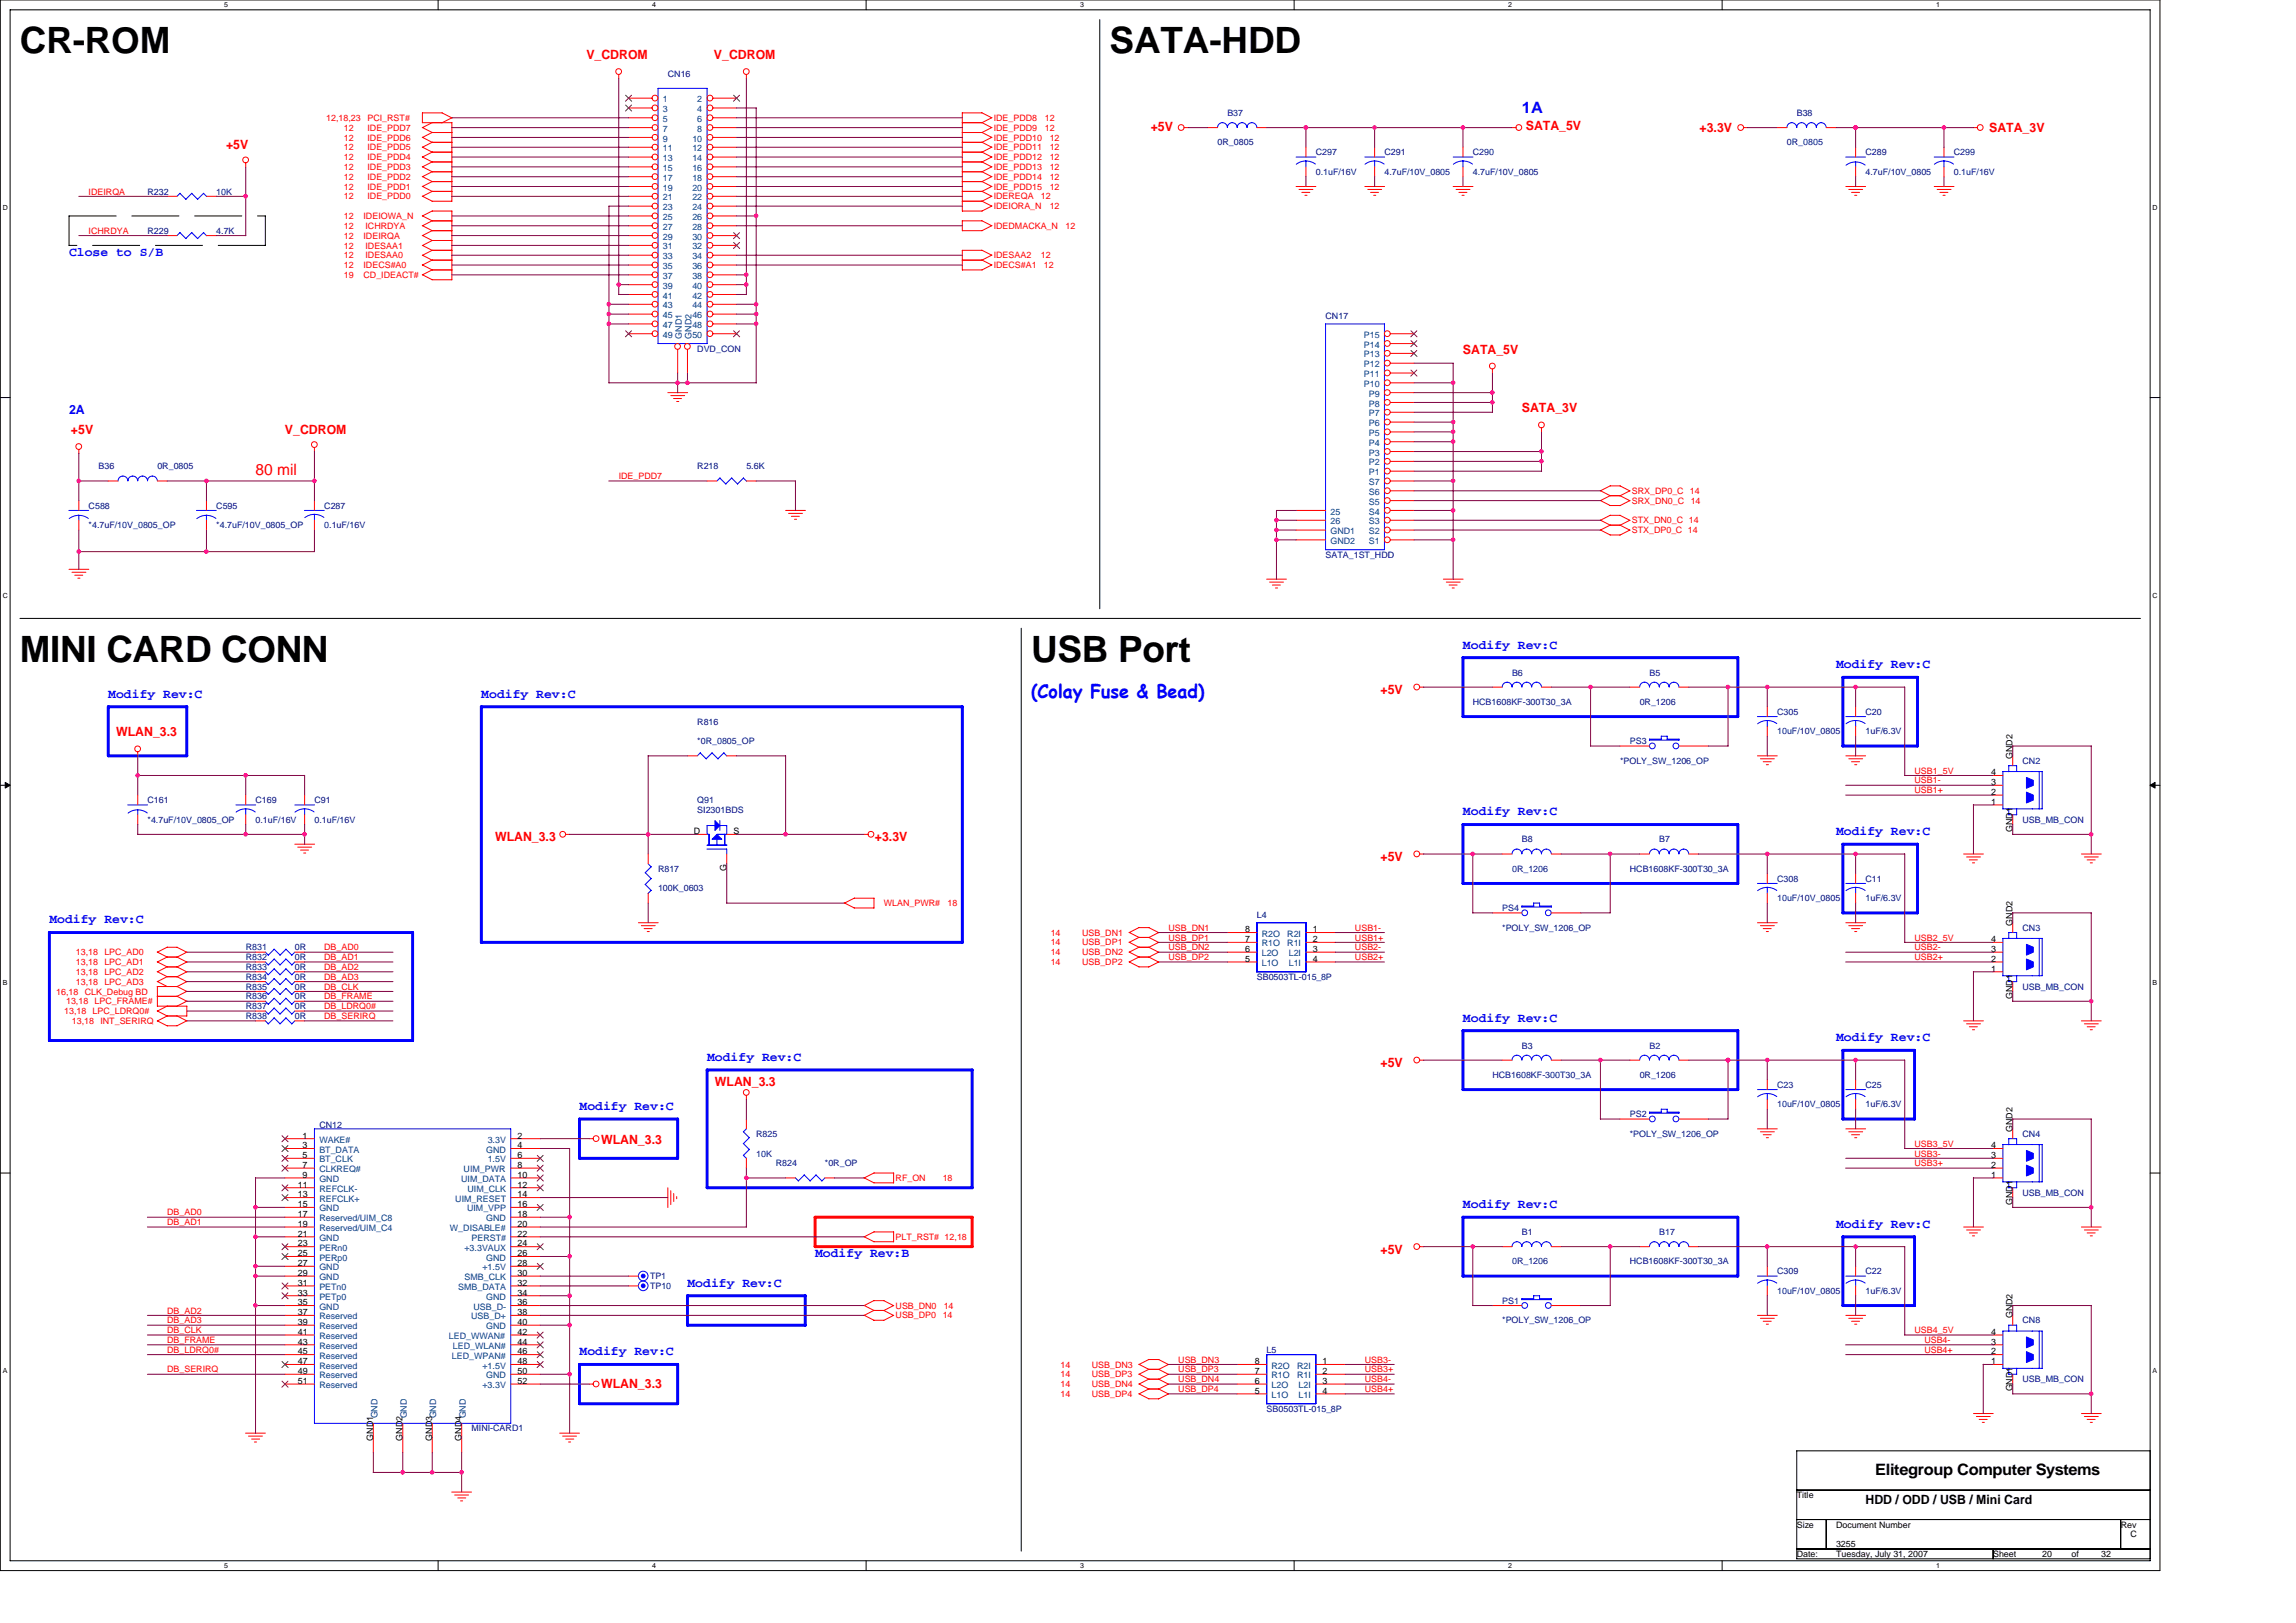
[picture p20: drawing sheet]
<svg xmlns="http://www.w3.org/2000/svg" width="297mm" height="210mm" viewBox="0 0 297 210" stroke-linecap="round" stroke-linejoin="round" font-family="sans-serif">
<defs><g id="words">
<g font-size="4.7">
<text x="2.6" y="6.9">CR-ROM</text>
<text x="143.5" y="6.9">SATA-HDD</text>
<text x="2.6" y="85.6">MINI CARD CONN</text>
<text x="133.4" y="85.6">USB Port</text>
</g>
<text font-size="2.4" fill="#00f" x="133.4" y="90.3">(Colay Fuse &amp; Bead)</text>
<text font-size="2" fill="#00f" x="196.9" y="14.6">1A</text>
<text font-size="2" fill="#f00" x="33.1" y="61.5">80 mil</text>
<text font-size="2" x="242.6" y="190.9">Elitegroup Computer Systems</text>
<g font-size="1.7" fill="#f00">
<text x="75.9" y="7.6">V_CDROM</text>
<text x="92.4" y="7.6">V_CDROM</text>
<text x="148.9" y="16.9">+5V</text>
<text x="197.4" y="16.8">SATA_5V</text>
<text x="219.9" y="17">+3.3V</text>
<text x="257.3" y="17">SATA_3V</text>
<text x="29.2" y="19.3">+5V</text>
<text x="189.3" y="45.7">SATA_5V</text>
<text x="196.9" y="53.4">SATA_3V</text>
<text x="9.2" y="56.2">+5V</text>
<text x="36.9" y="56.2">V_CDROM</text>
<text x="178.6" y="89.8">+5V</text>
<text x="15" y="95.3">WLAN_3.3</text>
<text x="64" y="108.9">WLAN_3.3</text>
<text x="113.2" y="108.9">+3.3V</text>
<text x="178.6" y="111.4">+5V</text>
<text x="92.5" y="140.5">WLAN_3.3</text>
<text x="178.6" y="138.1">+5V</text>
<text x="77.8" y="148">WLAN_3.3</text>
<text x="178.6" y="162.2">+5V</text>
<text x="77.8" y="179.6">WLAN_3.3</text>
</g>
<g font-size="1.7" fill="#00f">
<text x="8.9" y="33.1">Close to S/B</text>
<text x="8.9" y="53.6">2A</text>
<text x="189.3" y="83.9">Modify Rev:C</text>
<text x="237.5" y="86.4">Modify Rev:C</text>
<text x="14" y="90.3">Modify Rev:C</text>
<text x="62.3" y="90.3">Modify Rev:C</text>
<text x="189.3" y="105.5">Modify Rev:C</text>
<text x="237.5" y="108">Modify Rev:C</text>
<text x="6.4" y="119.5">Modify Rev:C</text>
<text x="91.5" y="137.2">Modify Rev:C</text>
<text x="189.3" y="132.2">Modify Rev:C</text>
<text x="237.5" y="134.7">Modify Rev:C</text>
<text x="75" y="143.6">Modify Rev:C</text>
<text x="189.3" y="156.3">Modify Rev:C</text>
<text x="237.5" y="158.8">Modify Rev:C</text>
<text x="88.9" y="166.5">Modify Rev:C</text>
<text x="105.4" y="162.6">Modify Rev:B</text>
<text x="75" y="175.3">Modify Rev:C</text>
</g>
<text font-size="1.7" x="241.3" y="194.6">HDD / ODD / USB / Mini Card</text>
<g font-size="1.1" fill="#000080">
<text x="86.4" y="9.9">CN16</text>
<text x="158.8" y="15">B37</text>
<text x="232.4" y="15">B38</text>
<text x="157.5" y="18.8">0R_0805</text>
<text x="170.2" y="20.1">C297</text>
<text x="170.2" y="22.6">0.1uF/16V</text>
<text x="179.1" y="20.1">C291</text>
<text x="179.1" y="22.6">4.7uF/10V_0805</text>
<text x="190.5" y="20.1">C290</text>
<text x="190.5" y="22.6">4.7uF/10V_0805</text>
<text x="231.2" y="18.8">0R_0805</text>
<text x="241.3" y="20.1">C289</text>
<text x="241.3" y="22.6">4.7uF/10V_0805</text>
<text x="252.8" y="20.1">C299</text>
<text x="252.8" y="22.6">0.1uF/16V</text>
<text x="19.1" y="25.2">R232</text>
<text x="28" y="25.2">10K</text>
<text x="19.1" y="30.2">R229</text>
<text x="28" y="30.2">4.7K</text>
<text x="171.5" y="41.3">CN17</text>
<text x="90.2" y="45.5">DVD_CON</text>
<text x="11.5" y="65.8">C588</text>
<text x="12.7" y="60.7">B36</text>
<text x="20.4" y="60.7">0R_0805</text>
<text x="28" y="65.8">C595</text>
<text x="41.9" y="65.8">C287</text>
<text x="90.2" y="60.7">R218</text>
<text x="96.6" y="60.7">5.6K</text>
<text x="11.5" y="68.3">*4.7uF/10V_0805_OP</text>
<text x="28" y="68.3">*4.7uF/10V_0805_OP</text>
<text x="41.9" y="68.3">0.1uF/16V</text>
<text x="171.5" y="72.2">SATA_1ST_HDD</text>
<text x="195.6" y="87.4">B6</text>
<text x="213.4" y="87.4">B5</text>
<text x="90.2" y="93.7">R816</text>
<text x="190.5" y="91.2">HCB1608KF-300T30_3A</text>
<text x="212.1" y="91.2">0R_1206</text>
<text x="229.9" y="92.5">C305</text>
<text x="229.9" y="95">10uF/10V_0805</text>
<text x="241.3" y="92.5">C20</text>
<text x="241.3" y="95">1uF/6.3V</text>
<text x="90.2" y="96.3">*0R_0805_OP</text>
<text x="209.6" y="98.8">*POLY_SW_1206_OP</text>
<text x="210.9" y="96.3">PS3</text>
<text x="261.7" y="98.8">CN2</text>
<text x="19.1" y="103.9">C161</text>
<text x="19.1" y="106.4">*4.7uF/10V_0805_OP</text>
<text x="33.1" y="103.9">C169</text>
<text x="33.1" y="106.4">0.1uF/16V</text>
<text x="40.7" y="103.9">C91</text>
<text x="40.7" y="106.4">0.1uF/16V</text>
<text x="90.2" y="103.9">Q91</text>
<text x="90.2" y="105.2">SI2301BDS</text>
<text x="261.7" y="106.4">USB_MB_CON</text>
<text x="85.1" y="112.8">R817</text>
<text x="195.6" y="112.8">0R_1206</text>
<text x="196.9" y="109">B8</text>
<text x="210.9" y="112.8">HCB1608KF-300T30_3A</text>
<text x="214.7" y="109">B7</text>
<text x="85.1" y="115.3">100K_0603</text>
<text x="162.6" y="118.8">L4</text>
<text x="194.3" y="117.9">PS4</text>
<text x="229.9" y="114.1">C308</text>
<text x="229.9" y="116.6">10uF/10V_0805</text>
<text x="241.3" y="114.1">C11</text>
<text x="241.3" y="116.6">1uF/6.3V</text>
<text x="31.8" y="124.2">R832</text>
<text x="31.8" y="123">R831</text>
<text x="31.8" y="125.5">R833</text>
<text x="38.1" y="124.2">0R</text>
<text x="38.1" y="123">0R</text>
<text x="38.1" y="125.5">0R</text>
<text x="194.3" y="120.4">*POLY_SW_1206_OP</text>
<text x="261.7" y="120.4">CN3</text>
<text x="31.8" y="130.6">R837</text>
<text x="31.8" y="126.8">R834</text>
<text x="31.8" y="128">R835</text>
<text x="31.8" y="131.8">R838</text>
<text x="31.8" y="129.3">R836</text>
<text x="38.1" y="130.6">0R</text>
<text x="38.1" y="126.8">0R</text>
<text x="38.1" y="128">0R</text>
<text x="38.1" y="131.8">0R</text>
<text x="38.1" y="129.3">0R</text>
<text x="162.6" y="126.8">SB0503TL-015_8P</text>
<text x="261.7" y="128">USB_MB_CON</text>
<text x="196.9" y="135.7">B3</text>
<text x="213.4" y="135.7">B2</text>
<text x="193.1" y="139.5">HCB1608KF-300T30_3A</text>
<text x="212.1" y="139.5">0R_1206</text>
<text x="229.9" y="140.7">C23</text>
<text x="229.9" y="143.3">10uF/10V_0805</text>
<text x="241.3" y="140.7">C25</text>
<text x="241.3" y="143.3">1uF/6.3V</text>
<text x="41.3" y="145.9">CN12</text>
<text x="97.8" y="147.1">R825</text>
<text x="97.8" y="149.6">10K</text>
<text x="210.9" y="144.5">PS2</text>
<text x="210.9" y="147.1">*POLY_SW_1206_OP</text>
<text x="261.7" y="147.1">CN4</text>
<text x="100.4" y="150.9">R824</text>
<text x="106.7" y="150.9">*0R_OP</text>
<text x="261.7" y="154.7">USB_MB_CON</text>
<text x="196.9" y="159.8">B1</text>
<text x="214.7" y="159.8">B17</text>
<text x="84.1" y="166.8">TP10</text>
<text x="84.1" y="165.5">TP1</text>
<text x="195.6" y="163.6">0R_1206</text>
<text x="210.9" y="163.6">HCB1608KF-300T30_3A</text>
<text x="229.9" y="164.9">C309</text>
<text x="229.9" y="167.4">10uF/10V_0805</text>
<text x="241.3" y="164.9">C22</text>
<text x="241.3" y="167.4">1uF/6.3V</text>
<text x="194.3" y="168.7">PS1</text>
<text x="194.3" y="171.2">*POLY_SW_1206_OP</text>
<text x="261.7" y="171.2">CN8</text>
<text x="163.9" y="175">L5</text>
<text x="261.7" y="178.8">USB_MB_CON</text>
<text x="61" y="185.2">MINI-CARD1</text>
<text x="163.9" y="182.6">SB0503TL-015_8P</text>
</g>
<g font-size="1.1" fill="#f00">
<text x="42.2" y="15.6">12,18,23</text>
<text x="44.5" y="16.9">12</text>
<text x="47.5" y="16.9">IDE_PDD7</text>
<text x="47.5" y="15.6">PCI_RST#</text>
<text x="128.6" y="15.6">IDE_PDD8</text>
<text x="128.6" y="16.9">IDE_PDD9</text>
<text x="135.2" y="15.6">12</text>
<text x="135.2" y="16.9">12</text>
<text x="44.5" y="18.2">12</text>
<text x="44.5" y="19.5">12</text>
<text x="44.5" y="20.7">12</text>
<text x="44.5" y="22">12</text>
<text x="44.5" y="23.3">12</text>
<text x="47.5" y="18.2">IDE_PDD6</text>
<text x="47.5" y="19.5">IDE_PDD5</text>
<text x="47.5" y="20.7">IDE_PDD4</text>
<text x="47.5" y="22">IDE_PDD3</text>
<text x="47.5" y="23.3">IDE_PDD2</text>
<text x="128.6" y="18.2">IDE_PDD10</text>
<text x="128.6" y="19.5">IDE_PDD11</text>
<text x="128.6" y="20.7">IDE_PDD12</text>
<text x="128.6" y="22">IDE_PDD13</text>
<text x="128.6" y="23.3">IDE_PDD14</text>
<text x="135.8" y="18.2">12</text>
<text x="135.8" y="19.5">12</text>
<text x="135.8" y="20.7">12</text>
<text x="135.8" y="22">12</text>
<text x="135.8" y="23.3">12</text>
<text x="11.5" y="25.2">IDEIRQA</text>
<text x="44.5" y="28.3">12</text>
<text x="44.5" y="29.6">12</text>
<text x="44.5" y="24.5">12</text>
<text x="44.5" y="25.8">12</text>
<text x="47" y="28.3">IDEIOWA_N</text>
<text x="47.3" y="29.6">ICHRDYA</text>
<text x="47.5" y="24.5">IDE_PDD1</text>
<text x="47.5" y="25.8">IDE_PDD0</text>
<text x="128.6" y="24.5">IDE_PDD15</text>
<text x="128.6" y="25.8">IDEREQA</text>
<text x="128.6" y="27.1">IDEIORA_N</text>
<text x="128.6" y="29.6">IDEDMACKA_N</text>
<text x="134.7" y="25.8">12</text>
<text x="135.8" y="24.5">12</text>
<text x="135.8" y="27.1">12</text>
<text x="137.8" y="29.6">12</text>
<text x="11.5" y="30.2">ICHRDYA</text>
<text x="44.5" y="34.7">12</text>
<text x="44.5" y="30.9">12</text>
<text x="44.5" y="36">19</text>
<text x="44.5" y="32.2">12</text>
<text x="44.5" y="33.4">12</text>
<text x="47" y="34.7">IDECS#A0</text>
<text x="47" y="30.9">IDEIRQA</text>
<text x="47" y="36">CD_IDEACT#</text>
<text x="47.3" y="32.2">IDESAA1</text>
<text x="47.3" y="33.4">IDESAA0</text>
<text x="128.6" y="33.4">IDESAA2</text>
<text x="128.6" y="34.7">IDECS#A1</text>
<text x="134.7" y="33.4">12</text>
<text x="135" y="34.7">12</text>
<text x="80" y="62">IDE_PDD7</text>
<text x="211.1" y="63.9">SRX_DP0_C 14</text>
<text x="211.1" y="65.2">SRX_DN0_C</text>
<text x="218.7" y="65.2">14</text>
<text x="211.1" y="67.7">STX_DN0_C 14</text>
<text x="211.1" y="69">STX_DP0_C 14</text>
<text x="247.7" y="101.4">USB1-</text>
<text x="247.7" y="100.1">USB1_5V</text>
<text x="247.7" y="102.6">USB1+</text>
<text x="114.3" y="117.2">WLAN_PWR#</text>
<text x="122.6" y="117.2">18</text>
<text x="9.8" y="123.6">13,18</text>
<text x="9.8" y="124.9">13,18</text>
<text x="13.5" y="123.6">LPC_AD0</text>
<text x="13.5" y="124.9">LPC_AD1</text>
<text x="41.9" y="124.2">DB_AD1</text>
<text x="41.9" y="123">DB_AD0</text>
<text x="41.9" y="125.5">DB_AD2</text>
<text x="135.9" y="121.1">14</text>
<text x="135.9" y="122.3">14</text>
<text x="135.9" y="123.6">14</text>
<text x="135.9" y="124.9">14</text>
<text x="140" y="121.1">USB_DN1</text>
<text x="140" y="122.3">USB_DP1</text>
<text x="140" y="123.6">USB_DN2</text>
<text x="140" y="124.9">USB_DP2</text>
<text x="151.2" y="123">USB_DN2</text>
<text x="151.2" y="124.2">USB_DP2</text>
<text x="151.2" y="121.7">USB_DP1</text>
<text x="151.2" y="120.4">USB_DN1</text>
<text x="175.3" y="121.7">USB1+</text>
<text x="175.3" y="123">USB2-</text>
<text x="175.3" y="124.2">USB2+</text>
<text x="175.3" y="120.4">USB1-</text>
<text x="247.7" y="124.2">USB2+</text>
<text x="247.7" y="123">USB2-</text>
<text x="247.7" y="121.7">USB2_5V</text>
<text x="7.3" y="128.7">16,18</text>
<text x="8.3" y="131.2">13,18</text>
<text x="8.5" y="129.9">13,18</text>
<text x="9.8" y="126.1">13,18</text>
<text x="9.8" y="127.4">13,18</text>
<text x="11" y="128.7">CLK_Debug BD</text>
<text x="12" y="131.2">LPC_LDRQ0#</text>
<text x="12.2" y="129.9">LPC_FRAME#</text>
<text x="13.5" y="126.1">LPC_AD2</text>
<text x="13.5" y="127.4">LPC_AD3</text>
<text x="41.9" y="126.8">DB_AD3</text>
<text x="41.9" y="129.3">DB_FRAME</text>
<text x="41.9" y="128">DB_CLK</text>
<text x="41.9" y="131.8">DB_SERIRQ</text>
<text x="41.9" y="130.6">DB_LDRQ0#</text>
<text x="9.3" y="132.5">13,18</text>
<text x="13" y="132.5">INT_SERIRQ</text>
<text x="247.7" y="149.6">USB3-</text>
<text x="247.7" y="148.4">USB3_5V</text>
<text x="115.9" y="152.8">RF_ON</text>
<text x="122" y="152.8">18</text>
<text x="247.7" y="150.9">USB3+</text>
<text x="21.6" y="157.2">DB_AD0</text>
<text x="21.6" y="158.5">DB_AD1</text>
<text x="115.9" y="160.4">PLT_RST# 12,18</text>
<text x="21.6" y="169.9">DB_AD2</text>
<text x="21.6" y="171.2">DB_AD3</text>
<text x="21.6" y="172.5">DB_CLK</text>
<text x="21.6" y="173.8">DB_FRAME</text>
<text x="115.9" y="169.3">USB_DN0</text>
<text x="115.9" y="170.6">USB_DP0</text>
<text x="122" y="170.6">14</text>
<text x="122.1" y="169.3">14</text>
<text x="247.7" y="172.5">USB4_5V</text>
<text x="249" y="173.8">USB4-</text>
<text x="21.6" y="175">DB_LDRQ0#</text>
<text x="21.6" y="177.6">DB_SERIRQ</text>
<text x="137.2" y="176.9">14</text>
<text x="137.2" y="178.2">14</text>
<text x="137.2" y="179.5">14</text>
<text x="141.3" y="176.9">USB_DN3</text>
<text x="141.3" y="178.2">USB_DP3</text>
<text x="141.3" y="179.5">USB_DN4</text>
<text x="152.4" y="178.8">USB_DN4</text>
<text x="152.4" y="177.6">USB_DP3</text>
<text x="152.4" y="176.3">USB_DN3</text>
<text x="176.6" y="177.6">USB3+</text>
<text x="176.6" y="178.8">USB4-</text>
<text x="176.6" y="176.3">USB3-</text>
<text x="249" y="175">USB4+</text>
<text x="137.2" y="180.7">14</text>
<text x="141.3" y="180.7">USB_DP4</text>
<text x="152.4" y="180.1">USB_DP4</text>
<text x="176.6" y="180.1">USB4+</text>
</g>
<g font-size="1.1" fill="#004080">
<text x="85.8" y="13.2">1</text>
<text x="85.8" y="14.5">3</text>
<text x="85.8" y="15.8">5</text>
<text x="85.8" y="17">7</text>
<text x="90.2" y="13.2">2</text>
<text x="90.2" y="14.5">4</text>
<text x="90.2" y="15.8">6</text>
<text x="90.2" y="17">8</text>
<text x="85.8" y="18.3">9</text>
<text x="85.8" y="19.6">11</text>
<text x="85.8" y="20.8">13</text>
<text x="85.8" y="22.1">15</text>
<text x="85.8" y="23.4">17</text>
<text x="89.6" y="19.6">12</text>
<text x="89.6" y="20.8">14</text>
<text x="89.6" y="22.1">16</text>
<text x="89.6" y="23.4">18</text>
<text x="89.6" y="18.3">10</text>
<text x="85.8" y="24.7">19</text>
<text x="85.8" y="25.9">21</text>
<text x="85.8" y="27.2">23</text>
<text x="85.8" y="28.5">25</text>
<text x="85.8" y="29.7">27</text>
<text x="89.6" y="24.7">20</text>
<text x="89.6" y="25.9">22</text>
<text x="89.6" y="27.2">24</text>
<text x="89.6" y="28.5">26</text>
<text x="89.6" y="29.7">28</text>
<text x="85.8" y="31">29</text>
<text x="85.8" y="32.3">31</text>
<text x="85.8" y="33.5">33</text>
<text x="85.8" y="34.8">35</text>
<text x="89.6" y="31">30</text>
<text x="89.6" y="32.3">32</text>
<text x="89.6" y="33.5">34</text>
<text x="89.6" y="34.8">36</text>
<text x="85.8" y="36.1">37</text>
<text x="85.8" y="37.4">39</text>
<text x="85.8" y="38.6">41</text>
<text x="85.8" y="39.9">43</text>
<text x="85.8" y="41.2">45</text>
<text x="89.6" y="36.1">38</text>
<text x="89.6" y="37.4">40</text>
<text x="89.6" y="38.6">42</text>
<text x="89.6" y="39.9">44</text>
<text x="89.6" y="41.2">46</text>
<text x="85.8" y="42.4">47</text>
<text x="85.8" y="43.7">49</text>
<text x="88.2" y="43.8" transform="rotate(-90 88.2 43.8)">GND1</text>
<text x="89.5" y="43.8" transform="rotate(-90 89.5 43.8)">GND2</text>
<text x="89.6" y="42.4">48</text>
<text x="89.6" y="43.7">50</text>
<text x="176.4" y="47.5">P12</text>
<text x="176.4" y="46.2">P13</text>
<text x="176.4" y="45">P14</text>
<text x="176.4" y="43.7">P15</text>
<text x="176.4" y="50.1">P10</text>
<text x="176.4" y="48.8">P11</text>
<text x="177.1" y="53.9">P7</text>
<text x="177.1" y="52.6">P8</text>
<text x="177.1" y="51.3">P9</text>
<text x="177.1" y="58.9">P3</text>
<text x="177.1" y="57.7">P4</text>
<text x="177.1" y="56.4">P5</text>
<text x="177.1" y="55.1">P6</text>
<text x="177.1" y="64">S6</text>
<text x="177.1" y="62.8">S7</text>
<text x="177.1" y="61.5">P1</text>
<text x="177.1" y="60.2">P2</text>
<text x="177.1" y="65.3">S5</text>
<text x="172.1" y="69.1">GND1</text>
<text x="172.1" y="70.4">GND2</text>
<text x="172.1" y="67.8">26</text>
<text x="172.1" y="66.6">25</text>
<text x="177.1" y="70.4">S1</text>
<text x="177.1" y="69.1">S2</text>
<text x="177.1" y="67.8">S3</text>
<text x="177.1" y="66.6">S4</text>
<text x="163.2" y="125">L1O</text>
<text x="163.2" y="123.7">L2O</text>
<text x="163.2" y="122.4">R1O</text>
<text x="163.2" y="121.2">R2O</text>
<text x="166.5" y="122.4">R1I</text>
<text x="166.5" y="121.2">R2I</text>
<text x="166.7" y="125">L1I</text>
<text x="166.7" y="123.7">L2I</text>
<text x="41.3" y="147.8">WAKE#</text>
<text x="41.3" y="149.1">BT_DATA</text>
<text x="62.9" y="149.1">GND</text>
<text x="63.1" y="147.8">3.3V</text>
<text x="41.3" y="150.4">BT_CLK</text>
<text x="41.3" y="151.7">CLKREQ#</text>
<text x="41.3" y="152.9">GND</text>
<text x="41.3" y="154.2">REFCLK-</text>
<text x="41.3" y="155.5">REFCLK+</text>
<text x="58.9" y="155.5">UIM_RESET</text>
<text x="59.7" y="152.9">UIM_DATA</text>
<text x="60" y="151.7">UIM_PWR</text>
<text x="60.5" y="154.2">UIM_CLK</text>
<text x="63.1" y="150.4">1.5V</text>
<text x="41.3" y="156.7">GND</text>
<text x="41.3" y="158">Reserved/UIM_C8</text>
<text x="41.3" y="159.3">Reserved/UIM_C4</text>
<text x="41.3" y="160.5">GND</text>
<text x="41.3" y="161.8">PERn0</text>
<text x="58.2" y="159.3">W_DISABLE#</text>
<text x="60.1" y="161.8">+3.3VAUX</text>
<text x="60.4" y="156.7">UIM_VPP</text>
<text x="61" y="160.5">PERST#</text>
<text x="62.9" y="158">GND</text>
<text x="41.3" y="163.1">PERp0</text>
<text x="41.3" y="164.4">GND</text>
<text x="41.3" y="165.6">GND</text>
<text x="41.3" y="166.9">PETn0</text>
<text x="59.3" y="166.9">SMB_DATA</text>
<text x="60.1" y="165.6">SMB_CLK</text>
<text x="62.4" y="164.4">+1.5V</text>
<text x="62.9" y="163.1">GND</text>
<text x="41.3" y="168.2">PETp0</text>
<text x="41.3" y="169.4">GND</text>
<text x="41.3" y="170.7">Reserved</text>
<text x="41.3" y="172">Reserved</text>
<text x="41.3" y="173.2">Reserved</text>
<text x="58.1" y="173.2">LED_WWAN#</text>
<text x="61" y="170.7">USB_D+</text>
<text x="61.3" y="169.4">USB_D-</text>
<text x="62.9" y="168.2">GND</text>
<text x="62.9" y="172">GND</text>
<text x="41.3" y="174.5">Reserved</text>
<text x="41.3" y="175.8">Reserved</text>
<text x="41.3" y="177.1">Reserved</text>
<text x="41.3" y="178.3">Reserved</text>
<text x="41.3" y="179.6">Reserved</text>
<text x="58.5" y="175.8">LED_WPAN#</text>
<text x="58.6" y="174.5">LED_WLAN#</text>
<text x="62.4" y="177.1">+1.5V</text>
<text x="62.4" y="179.6">+3.3V</text>
<text x="62.9" y="178.3">GND</text>
<text x="164.5" y="179.6">L2O</text>
<text x="164.5" y="178.3">R1O</text>
<text x="164.5" y="177.1">R2O</text>
<text x="167.8" y="178.3">R1I</text>
<text x="167.8" y="177.1">R2I</text>
<text x="168" y="179.6">L2I</text>
<text x="48.8" y="183.5" transform="rotate(-90 48.8 183.5)">GND</text>
<text x="52.6" y="183.5" transform="rotate(-90 52.6 183.5)">GND</text>
<text x="56.4" y="183.5" transform="rotate(-90 56.4 183.5)">GND</text>
<text x="60.3" y="183.5" transform="rotate(-90 60.3 183.5)">GND</text>
<text x="164.5" y="180.9">L1O</text>
<text x="168" y="180.9">L1I</text>
</g>
<g font-size="1.1">
<text x="257.6" y="100.3">4</text>
<text x="257.6" y="101.6">3</text>
<text x="260.4" y="98.2" transform="rotate(-90 260.4 98.2)">GND2</text>
<text x="89.8" y="107.9">D</text>
<text x="94.9" y="107.9">S</text>
<text x="257.6" y="104.1">1</text>
<text x="257.6" y="102.8">2</text>
<text x="260.4" y="107.6" transform="rotate(-90 260.4 107.6)">GND1</text>
<text x="94" y="112.7" transform="rotate(-90 94 112.7)">G</text>
<text x="260.4" y="119.8" transform="rotate(-90 260.4 119.8)">GND2</text>
<text x="161.1" y="124.4">5</text>
<text x="161.1" y="123.2">6</text>
<text x="161.1" y="121.9">7</text>
<text x="161.1" y="120.6">8</text>
<text x="169.8" y="124.4">4</text>
<text x="169.8" y="123.2">3</text>
<text x="169.8" y="121.9">2</text>
<text x="169.8" y="120.6">1</text>
<text x="257.6" y="125.7">1</text>
<text x="257.6" y="121.9">4</text>
<text x="257.6" y="124.4">2</text>
<text x="257.6" y="123.2">3</text>
<text x="260.4" y="129.2" transform="rotate(-90 260.4 129.2)">GND1</text>
<text x="39.2" y="147.3">1</text>
<text x="39.2" y="148.6">3</text>
<text x="39.2" y="149.8">5</text>
<text x="67" y="147.3">2</text>
<text x="67" y="148.6">4</text>
<text x="67" y="149.8">6</text>
<text x="257.6" y="148.6">4</text>
<text x="257.6" y="149.8">3</text>
<text x="260.4" y="146.4" transform="rotate(-90 260.4 146.4)">GND2</text>
<text x="38.5" y="153.6">11</text>
<text x="38.5" y="154.9">13</text>
<text x="39.2" y="151.1">7</text>
<text x="39.2" y="152.4">9</text>
<text x="67" y="151.1">8</text>
<text x="67" y="152.4">10</text>
<text x="67" y="153.6">12</text>
<text x="67" y="154.9">14</text>
<text x="257.6" y="152.4">1</text>
<text x="257.6" y="151.1">2</text>
<text x="260.4" y="155.9" transform="rotate(-90 260.4 155.9)">GND1</text>
<text x="38.5" y="156.2">15</text>
<text x="38.5" y="157.5">17</text>
<text x="38.5" y="158.7">19</text>
<text x="38.5" y="160">21</text>
<text x="38.5" y="161.3">23</text>
<text x="67" y="156.2">16</text>
<text x="67" y="157.5">18</text>
<text x="67" y="158.7">20</text>
<text x="67" y="160">22</text>
<text x="67" y="161.3">24</text>
<text x="38.5" y="162.5">25</text>
<text x="38.5" y="163.8">27</text>
<text x="38.5" y="165.1">29</text>
<text x="38.5" y="166.3">31</text>
<text x="38.5" y="167.6">33</text>
<text x="67" y="162.5">26</text>
<text x="67" y="163.8">28</text>
<text x="67" y="165.1">30</text>
<text x="67" y="166.3">32</text>
<text x="67" y="167.6">34</text>
<text x="38.5" y="168.9">35</text>
<text x="38.5" y="170.2">37</text>
<text x="38.5" y="171.4">39</text>
<text x="38.5" y="172.7">41</text>
<text x="38.5" y="174">43</text>
<text x="67" y="168.9">36</text>
<text x="67" y="170.2">38</text>
<text x="67" y="171.4">40</text>
<text x="67" y="172.7">42</text>
<text x="67" y="174">44</text>
<text x="257.6" y="172.7">4</text>
<text x="257.6" y="174">3</text>
<text x="260.4" y="170.6" transform="rotate(-90 260.4 170.6)">GND2</text>
<text x="38.5" y="175.2">45</text>
<text x="38.5" y="176.5">47</text>
<text x="38.5" y="177.8">49</text>
<text x="38.5" y="179">51</text>
<text x="67" y="175.2">46</text>
<text x="67" y="176.5">48</text>
<text x="67" y="177.8">50</text>
<text x="67" y="179">52</text>
<text x="162.3" y="179">6</text>
<text x="162.3" y="177.8">7</text>
<text x="162.3" y="176.5">8</text>
<text x="171.1" y="179">3</text>
<text x="171.1" y="177.8">2</text>
<text x="171.1" y="176.5">1</text>
<text x="257.6" y="176.5">1</text>
<text x="257.6" y="175.2">2</text>
<text x="162.3" y="180.3">5</text>
<text x="171.1" y="180.3">4</text>
<text x="260.4" y="180" transform="rotate(-90 260.4 180)">GND1</text>
<text x="48.3" y="186.4" transform="rotate(-90 48.3 186.4)">GND1</text>
<text x="52.1" y="186.4" transform="rotate(-90 52.1 186.4)">GND2</text>
<text x="55.9" y="186.4" transform="rotate(-90 55.9 186.4)">GND3</text>
<text x="59.7" y="186.4" transform="rotate(-90 59.7 186.4)">GND4</text>
<text x="232.4" y="193.8">Title</text>
<text x="232.4" y="197.6">Size</text>
<text x="237.5" y="197.6">Document Number</text>
<text x="274.4" y="197.6">Rev</text>
<text x="232.4" y="201.4">Date:</text>
<text x="237.5" y="201.4">Tuesday, July 31, 2007</text>
<text x="237.5" y="200.2">3255</text>
<text x="257.8" y="201.4">Sheet</text>
<text x="264.2" y="201.4">20</text>
<text x="268" y="201.4">of</text>
<text x="271.8" y="201.4">32</text>
<text x="275.6" y="198.9">C</text>
</g>
<g font-size=".9">
<text x="29" y=".9">5</text>
<text x="84.4" y=".9">4</text>
<text x="139.7" y=".9">3</text>
<text x="195.1" y=".9">2</text>
<text x="250.5" y=".9">1</text>
<text x=".4" y="27.2">D</text>
<text x="278.5" y="27.2">D</text>
<text x=".4" y="77.3">C</text>
<text x="278.5" y="77.3">C</text>
<text x=".4" y="127.5">B</text>
<text x="278.5" y="127.5">B</text>
<text x=".4" y="177.7">A</text>
<text x="278.5" y="177.7">A</text>
<text x="29" y="202.9">5</text>
<text x="84.4" y="202.9">4</text>
<text x="139.7" y="202.9">3</text>
<text x="195.1" y="202.9">2</text>
<text x="250.5" y="202.9">1</text>
</g>
</g></defs>
<path d="M0 0h279.4v203.2h-279.4zM1.3 1.3h276.9v200.6h-276.9z" fill="none" stroke="#000" stroke-width=".13"/>
<g fill="#fff">
<path d="M29 .1h.5v1h-.5z"/>
<path d="M29 202.1h.5v1h-.5z"/>
</g>
<path d="M56.7 0v1.3M56.7 201.9v1.3" fill="none" stroke="#000" stroke-width=".13"/>
<g fill="#fff">
<path d="M84.4 .1h.5v1h-.5z"/>
<path d="M84.4 202.1h.5v1h-.5z"/>
</g>
<path d="M112.1 0v1.3M112.1 201.9v1.3" fill="none" stroke="#000" stroke-width=".13"/>
<g fill="#fff">
<path d="M139.7 .1h.5v1h-.5z"/>
<path d="M139.7 202.1h.5v1h-.5z"/>
</g>
<path d="M167.4 0v1.3M167.4 201.9v1.3" fill="none" stroke="#000" stroke-width=".13"/>
<g fill="#fff">
<path d="M195.1 .1h.5v1h-.5z"/>
<path d="M195.1 202.1h.5v1h-.5z"/>
</g>
<path d="M222.8 0v1.3M222.8 201.9v1.3" fill="none" stroke="#000" stroke-width=".13"/>
<g fill="#fff">
<path d="M250.5 .1h.5v1h-.5z"/>
<path d="M250.5 202.1h.5v1h-.5z"/>
<path d="M.4 26.4h.6v.9h-.6z"/>
<path d="M278.5 26.4h.6v.9h-.6z"/>
<path d="M.4 76.5h.6v1h-.6z"/>
<path d="M278.5 76.5h.6v1h-.6z"/>
</g>
<path d="M0 51.4h1.3M278.2 51.4h1.2" fill="none" stroke="#000" stroke-width=".13"/>
<g fill="#fff">
<path d="M.4 126.7h.5v1h-.5z"/>
<path d="M278.5 126.7h.6v1h-.6z"/>
</g>
<path d="M0 101.6h1.3M278.2 101.6h1.2" fill="none" stroke="#000" stroke-width=".13"/>
<path d="M.7 101.2l.6 .4-.6 .4zM278.2 101.6l.6-.4v.8z" fill="#000" stroke="#000" stroke-width=".13"/>
<g fill="#fff">
<path d="M.4 176.8h.5v1h-.5z"/>
<path d="M278.5 176.8h.6v1h-.6z"/>
</g>
<path d="M142.3 2.5v76.3M2.6 80h274.3M132.1 81.3v119.4M0 151.8h1.3M278.2 151.8h1.2M232.4 187.7h45.8v14h-45.8zM232.4 192.8h45.8M232.4 196.6h45.8M236.3 196.6v3.8M274.4 196.6v3.8M232.4 200.4h45.8M257.8 200.4v1.3" fill="none" stroke="#000" stroke-width=".13"/>
<path d="M8.9 27.9h25.4M8.9 31.7v-3.8M34.3 27.9v3.8M34.3 31.7h-25.4" fill="none" stroke="#000" stroke-width=".13" stroke-dasharray="6.1 2"/>
<g fill="none" stroke="#00f" stroke-width=".38">
<path d="M14 91.4h10.2v6.4h-10.2zM62.3 91.4h62.2v30.5h-62.2zM189.3 85.1h35.5v7.6h-35.5zM238.4 87.6h9.7v8.9h-9.7zM189.3 106.7h35.5v7.6h-35.5zM238.4 109.2h9.7v8.9h-9.7zM6.4 120.6h47v14h-47zM91.5 138.4h34.3v15.3h-34.3zM189.3 133.3h35.5v7.7h-35.5zM238.4 135.9h9.3v8.9h-9.3zM75 144.8h12.7v5.1h-12.7zM189.3 157.5h35.5v7.6h-35.5z"/>
<path d="M75 176.5h12.7v5.1h-12.7zM88.9 167.6h15.3v3.8h-15.3zM238.4 160h9.3v8.9h-9.3z"/>
</g>
<path d="M105.4 157.5h20.4v3.8h-20.4z" fill="none" stroke="#f00" stroke-width=".38"/>
<g fill="none" stroke="#f00" stroke-width=".13">
<path d="M54.6 15.9h3.9M54.6 16.5l1.3 .6M54.6 17.8l1.3 .6M54.6 19l1.3 .7M54.6 14.6h2.6M54.6 14.6v1.3M55.9 17.1h2.6M55.9 18.4h2.6M55.9 19.7h2.6M55.9 15.9l-1.3 .6M55.9 17.1l-1.3 .7M55.9 18.4l-1.3 .6"/>
<path d="M55.9 19.7l-1.3 .6M57.2 14.6l1.3 .7M58.5 15.9v10.2M58.5 15.2l-1.3 .7M80 9.7v.5M81.3 16.5h3.1M81.3 12.7h3.1M81.3 14h3.1M81.3 15.2h3.1M81.3 17.8h3.1M81.3 19h3.1M92.2 16.5h3.1"/>
<path d="M92.2 12.7h3.1M92.2 14h3.1M92.2 15.2h3.1M92.2 17.8h3.1M92.2 19h3.1M96.6 9.7v.5M124.5 15.9h2.6M124.5 17.1h2.6M124.5 18.4h2.6M124.5 19.7h2.6M127 14.6l1.3 .6M127 15.9l1.3 .6"/>
<path d="M127 17.1l1.3 .7M127 18.4l1.3 .6M127 19.7l1.3 .6M127 14.6h-2.5v12.7M128.3 15.2l-1.3 .7M128.3 16.5l-1.3 .6M128.3 17.8l-1.3 .6M128.3 19l-1.3 .7M153.2 16.5h.5M156.2 16.5h1.3M162.6 16.5h1.3M168.9 19v1.3"/>
<path d="M177.8 19v1.3M189.3 19v1.3M195.6 16.5h.5M225.6 16.5h.5M229.9 16.5h1.3M236.3 16.5h1.2M240.1 19v1.3M251.5 19v1.3M255.3 16.5h.5M21.6 30.5h1.3M21.6 25.4h1.3M26.7 30.5h1.3"/>
<path d="M26.7 25.4h1.3M31.8 21.1v.5M54.6 20.3l1.3 .7M54.6 21.6l1.3 .6M54.6 22.8l1.3 .7M54.6 24.1l1.3 .7M54.6 25.4l1.3 .6M54.6 34.3l1.3 .6M54.6 29.2l1.3 .6M54.6 30.5l1.3 .6-1.3 .7M54.6 27.9l1.3 .7M54.6 35.5l1.3 .7"/>
<path d="M54.6 31.7l1.3 .7M54.6 33l1.3 .7M55.9 21h2.6M55.9 22.2h2.6M55.9 23.5h2.6M55.9 24.8h2.6M55.9 26h2.6M55.9 32.4h2.6M55.9 34.9h2.6M55.9 28.6h2.6M55.9 29.8h2.6M55.9 31.1h2.6"/>
<path d="M55.9 36.2h2.6M55.9 27.3h2.6M55.9 33.7h2.6M55.9 32.4l-1.3 .6M55.9 20.9l-1.3 .7M55.9 22.2l-1.3 .7M55.9 23.5l-1.3 .6M55.9 24.7l-1.3 .7M55.9 33.6l-1.3 .7M55.9 28.6l-1.3 .6M55.9 29.8l-1.3 .7M55.9 27.3l-1.3 .6"/>
<path d="M55.9 34.9l-1.3 .7M58.5 27.3v8.9M81.3 24.1h3.1M81.3 30.5h3.1M81.3 20.3h3.1M81.3 21.6h3.1M81.3 22.9h3.1M81.3 25.4h3.1M81.3 26.7h3.1M81.3 27.9h3.1M81.3 29.2h3.1M81.3 31.7h3.1"/>
<path d="M81.3 33h3.1M81.3 34.3h3.1M81.3 35.6h3.1M81.3 36.8h3.1M81.3 38.1h3.1M81.3 39.4h3.1M92.2 24.1h3.1M92.2 30.5h3.1M92.2 20.3h3.1M92.2 21.6h3.1M92.2 22.9h3.1M92.2 25.4h3.1"/>
<path d="M92.2 26.7h3.1M92.2 27.9h3.1M92.2 29.2h3.1M92.2 31.7h3.1M92.2 33h3.1M92.2 34.3h3.1M92.2 35.6h3.1M92.2 36.8h3.1M92.2 38.1h3.1M92.2 39.4h3.1M124.5 21h2.6M124.5 22.2h2.6"/>
<path d="M124.5 23.5h2.6M124.5 24.8h2.6M124.5 26h2.6M124.5 33.7h2.6M124.5 27.3h2.6M127 20.9l1.3 .7M127 22.2l1.3 .7M127 23.5l1.3 .6M127 24.7l1.3 .7M127 26l1.3 .7M127 32.4l1.3 .6M127 33.6l1.3 .7"/>
<path d="M127 28.6l1.3 .6M127 28.6h-2.5v1.3l2.6-.1M127 32.4h-2.5v2.5h2.6M128.3 20.3l-1.3 .7M128.3 21.6l-1.3 .6M128.3 22.8l-1.3 .7M128.3 24.1l-1.3 .7M128.3 25.4l-1.3 .6M128.3 26.6l-1.3 .7M128.3 33l-1.3 .7M128.3 34.3l-1.3 .6M128.3 29.2l-1.3 .6"/>
<path d="M167.7 24.1h2.5M168.1 24.5h1.8M168.4 24.9h1.1M168.8 25.3h.3M168.9 21.6v1.3M176.6 24.1h2.5M177 24.5h1.7M177.3 24.9h1M177.7 25.3h.3M177.8 21.6v1.3M188 24.1h2.6M188.4 24.5h1.8"/>
<path d="M188.7 24.9h1.1M189.1 25.3h.3M189.3 21.6v1.3M238.8 24.1h2.6M239.2 24.5h1.8M239.5 24.9h1.1M239.9 25.3h.3M240.1 21.6v1.3M250.2 24.1h2.6M250.6 24.5h1.8M251 24.9h1M251.4 25.3h.2"/>
<path d="M251.5 21.6v1.3M10.2 58.2v.5M40.7 57.9v.5M81.3 40.6h3.1M81.3 41.9h3.1M81.3 43.2h3.1M86.4 50.8h2.6M86.8 51.2h1.8M87.1 51.6h1.1M87.5 51.9h.3M87.7 45.2v3.1M88.9 45.2v3.1"/>
<path d="M92.2 40.6h3.1M92.2 41.9h3.1M92.2 43.2h3.1M179.9 50.8h3M179.9 43.2h3M179.9 59.7h3M179.9 58.4h3M179.9 57.1h3M179.9 55.9h3M179.9 54.6h3M179.9 53.3h3M179.9 52.1h3"/>
<path d="M179.9 49.5h3M179.9 48.3h3M179.9 47h3M179.9 45.7h3M179.9 44.4h3M193.1 47.8v.5M199.4 55.4v.5M8.9 73.7h2.6M9.3 74h1.8M9.7 74.4h1M10.1 74.8h.2M10.2 64.8v1.2"/>
<path d="M10.2 67.3v1.3M14 62.2h1.3M20.4 62.2h1.2M26.7 64.8v1.2M26.7 67.3v1.3M40.7 64.8v1.2M40.7 67.3v1.3M91.5 62.2h1.2M96.6 62.2h1.2M101.6 66h2.6M102 66.4h1.8M102.4 66.8h1"/>
<path d="M102.8 67.2h.3M163.9 74.9h2.5M164.3 75.3h1.7M164.6 75.7h1M165 76.1h.3M167.7 66h3.8M167.7 69.8h3.8M167.7 68.6h3.8M167.7 67.3h3.8M179.9 66h3M179.9 62.2h3M179.9 69.8h3"/>
<path d="M179.9 68.6h3M179.9 67.3h3M179.9 63.5h3M179.9 61h3M179.9 64.8h3M186.7 74.9h2.6M187.1 75.3h1.8M187.5 75.7h1M187.9 76.1h.2M207 63.5l1.3 .6M207 64.7l1.3 .7M207 67.3l1.3 .6"/>
<path d="M207 68.6l1.3 .6M208.3 64.1h1.3M208.3 65.4h1.3M208.3 67.9h1.3M208.3 69.2h1.3M208.3 62.9h1.3M208.3 66.7h1.3M208.3 62.8l-1.3 .7M208.3 64.1l-1.3 .7M208.3 66.7l-1.3 .6M208.3 67.9l-1.3 .7M209.6 62.9l1.3 .6"/>
<path d="M209.6 64.1l1.3 .7M209.6 66.7l1.3 .6M210.9 63.5l-1.3 .7M210.9 64.8l-1.3 .6M210.9 67.3l-1.3 .7 1.3 .6M210.9 68.6l-1.3 .6M17.8 97.3v.5M88.9 97.8h1.3M94 97.8h1.3M183.7 88.9h.5M193.1 88.9h1.2M199.4 88.9h1.3"/>
<path d="M209.6 96.5h3.8M210.9 88.9h1.2M217.2 88.9h1.3M217.2 96.5h3.8M227.4 97.8h2.5M227.8 98.2h1.7M228.1 98.6h1M228.5 98.9h.3M228.6 91.4v1.3M228.6 94v1.2M238.8 97.8h2.6M239.2 98.2h1.8"/>
<path d="M239.5 98.6h1.1M239.9 98.9h.3M240.1 91.4v1.3M240.1 94v1.2M260.4 97.8v1.3M17.8 102.9v1.2M17.8 105.4v1.3M31.8 102.9v1.2M31.8 105.4v1.3M38.1 109.2h2.6M38.5 109.6h1.8M38.9 110h1"/>
<path d="M39.3 110.4h.3M39.4 102.9v1.2M39.4 105.4v1.3M73.2 107.9h.5M82.6 119.4h2.6M83 119.8h1.8M83.9 110.5v1.3M83.9 115.6v1.2M90.2 107.9h1.3M94 107.9h1.3M94 110.5v1.3M109.2 116.8l1.3 .7h2.6"/>
<path d="M110.5 116.2h2.6M110.6 116.2l-1.3 .6M111.8 107.9h.5M113.1 116.2v1.3M147.4 120l-1.3 .6M183.7 110.5h.5M193.1 118.1h3.8M194.3 110.5h1.3M200.7 110.5h1.3M200.7 118.1h3.8M212.1 110.5h1.3M218.5 110.5h1.2"/>
<path d="M227.4 119.4h2.5M227.8 119.8h1.7M228.6 113v1.3M228.6 115.6v1.2M238.8 119.4h2.6M239.2 119.8h1.8M240.1 113v1.3M240.1 115.6v1.2M254 110.5h2.6M254.4 110.9h1.8M254.8 111.3h1M255.2 111.6h.3"/>
<path d="M257.8 104.1h1.3M257.8 100.3h1.3M257.8 102.9h1.3M257.8 101.6h1.3M260.4 105.4v1.3M260.4 119.4v1.2M269.3 110.5h2.5M269.7 110.9h1.8M270 111.3h1.1M270.4 111.6h.3M20.3 128.9h2.6M20.3 123.2l1.3 .6-1.2 .7"/>
<path d="M20.3 124.4l1.3 .7M20.3 127l1.3 .6M21.6 123.8h1.3M21.6 125.1h1.3M21.6 131.4h2.6M21.6 126.4h1.3M21.6 132.7h1.3M21.7 130.2l-1.4 .6 1.3 .6-1.3 .7 1.4 .6M21.7 125.1l-1.3 .6 1.2 .7M21.7 126.3l-1.3 .7M22.9 127.6l1.3 .7M22.9 131.4l1.3 .7"/>
<path d="M22.9 128.9l1.3 .6M22.9 127.6h-2.6l.1 2.6h3.8M22.9 122.6l1.3 .6M22.9 123.8l1.3 .7M22.9 125.1l1.3 .7M22.9 126.4l1.3 .6M22.9 122.6h-1.3l-1.2 .6M24.2 123.2l-1.3 .6M24.2 124.5l-1.3 .6M24.2 130.2v1.3M24.2 125.7l-1.3 .7M24.2 127l-1.3 .7"/>
<path d="M24.2 128.2l-1.3 .7M24.2 132.1l-1.3 .6M24.2 129.5l-1.3 .7M33.1 132.1h1.2M33.1 124.5h1.2M33.1 130.8h1.2M33.1 127h1.2M33.1 128.3h1.2M33.1 123.2h1.2M33.1 125.7h1.2M33.1 129.5h1.2M38.1 132.1h1.3"/>
<path d="M38.1 124.5h1.3M38.1 130.8h1.3M38.1 127h1.3M38.1 128.3h1.3M38.1 123.2h1.3M38.1 125.7h1.3M38.1 129.5h1.3M83.3 120.1h1.1M83.7 120.5h.3M146.1 120.6l1.3 .7M146.1 121.9l1.3 .7M146.1 123.2l1.3 .6"/>
<path d="M146.1 124.4l1.3 .7M147.3 121.3h1.4M147.3 122.6h1.4M147.3 123.8h1.4M147.4 120h1.3M147.4 121.3l-1.3 .6M147.4 122.5l-1.3 .7M147.4 123.8l-1.3 .7M148.6 120l1.3 .7M148.6 121.3l1.3 .6-1.3 .7M148.6 122.6l1.3 .6M148.6 123.8l1.3 .7"/>
<path d="M149.9 120.6l-1.3 .7M149.9 123.2l-1.3 .6M149.9 124.5l-1.3 .6h-1.3M158.8 124.5h3.8M158.8 123.2h3.8M158.8 121.9h3.8M158.8 120.6h3.8M168.9 124.5h3.9M168.9 123.2h3.9M168.9 121.9h3.9M168.9 120.6h3.9M183.7 137.2h.5"/>
<path d="M194.3 137.2h1.3M200.7 137.2h1.3M210.9 137.2h1.2M217.2 137.2h1.3M228.1 120.1h1M228.5 120.5h.3M228.6 139.7v1.3M239.5 120.1h1.1M239.9 120.5h.3M240.1 139.7v1.3M254 132.1h2.6M254.4 132.5h1.8"/>
<path d="M254.8 132.8h1M255.2 133.2h.3M257.8 124.5h1.3M257.8 123.2h1.3M257.8 125.7h1.3M257.8 121.9h1.3M260.4 127v1.3M269.3 132.1h2.5M269.7 132.5h1.8M270 132.8h1.1M270.4 133.2h.3M36.9 147.3h3.8"/>
<path d="M36.9 158.7h3.8M36.9 148.6h3.8M36.9 149.9h3.8M36.9 151.1h3.8M36.9 152.4h3.8M36.9 153.7h3.8M36.9 154.9h3.8M36.9 156.2h3.8M36.9 157.5h3.8M66.1 147.3h3.8M66.1 158.7h3.8M66.1 148.6h3.8"/>
<path d="M66.1 149.9h3.8M66.1 151.1h3.8M66.1 152.4h3.8M66.1 153.7h3.8M66.1 154.9h3.8M66.1 156.2h3.8M66.1 157.5h3.8M76.2 147.3h.5M86.4 153.7v2.5M86.8 154.1v1.8M87.2 154.4v1M87.5 154.8v.3"/>
<path d="M96.6 141.7v.6M96.6 144.8v1.2M96.6 149.9v1.2M101.6 152.4h1.3M106.7 152.4h1.3M111.8 160l1.3 .7M111.8 152.4l1.3 .6M113.1 159.4h2.5M113.1 151.8h2.5M113.1 159.4l-1.3 .6M113.1 151.7l-1.3 .7M115.6 151.8v1.3l-2.6-.1"/>
<path d="M115.6 159.4v1.3M209.6 144.8h3.8M217.2 144.8h3.8M227.4 146h2.5M227.8 146.4h1.7M228.1 146.8h1M228.5 147.2h.3M228.6 142.2v1.3M238.8 146h2.6M239.2 146.4h1.8M239.5 146.8h1.1M239.9 147.2h.3"/>
<path d="M240.1 142.2v1.3M254 158.7h2.6M254.4 159.1h1.8M254.8 159.5h1M255.2 159.9h.3M257.8 148.6h1.3M257.8 149.9h1.3M257.8 151.1h1.3M257.8 152.4h1.3M260.4 146v1.3M260.4 153.7v1.2M269.3 158.7h2.5"/>
<path d="M269.7 159.1h1.8M270 159.5h1.1M270.4 159.9h.3M36.9 179.1h3.8M36.9 170.2h3.8M36.9 161.3h3.8M36.9 176.5h3.8M36.9 172.7h3.8M36.9 175.3h3.8M36.9 174h3.8M36.9 168.9h3.8M36.9 160h3.8"/>
<path d="M36.9 162.6h3.8M36.9 163.8h3.8M36.9 165.1h3.8M36.9 166.4h3.8M36.9 167.6h3.8M36.9 171.4h3.8M36.9 177.8h3.8M66.1 179.1h3.8M66.1 170.2h3.8M66.1 161.3h3.8M66.1 176.5h3.8M66.1 172.7h3.8"/>
<path d="M66.1 175.3h3.8M66.1 174h3.8M66.1 168.9h3.8M66.1 160h3.8M66.1 162.6h3.8M66.1 163.8h3.8M66.1 165.1h3.8M66.1 166.4h3.8M66.1 167.6h3.8M66.1 171.4h3.8M66.1 177.8h3.8M76.2 179.1h.5"/>
<path d="M81.3 165.1h1.3M81.3 166.4h1.3M111.8 168.9l1.3 .6M111.8 170.2l1.3 .6M113 160.7h2.6M113 169.5h1.4M113 170.8h1.3M113.1 168.3h1.3M113.1 168.3l-1.3 .6M113.1 169.5l-1.3 .7M114.3 168.3l1.3 .6M114.3 169.5l1.3 .7"/>
<path d="M115.6 168.9l-1.3 .7M115.6 170.2l-1.3 .6M147.3 176.5l1.3 .7h1.3l1.3 .6M147.3 177.8l1.3 .6h1.3l1.3 .7M147.3 179l1.3 .7h1.3l1.3 .7M148.6 175.9h1.3l1.3 .7M148.7 175.9l-1.3 .6M148.7 177.1l-1.3 .7M148.7 178.4l-1.3 .7M148.7 179.7l-1.3 .6M151.2 176.5l-1.3 .7M151.2 177.8l-1.3 .7"/>
<path d="M151.2 179.1l-1.3 .6M160.1 179.1h3.8M160.1 176.5h3.8M160.1 177.8h3.8M170.2 179.1h3.8M170.2 176.5h3.8M170.2 177.8h3.8M183.7 161.3h.5M193.1 168.9h3.8M194.3 161.3h1.3M200.7 161.3h1.3M200.7 168.9h3.8"/>
<path d="M212.1 161.3h1.3M218.5 161.3h1.2M227.4 170.2h2.5M227.8 170.6h1.7M228.1 170.9h1M228.5 171.3h.3M228.6 163.8v1.3M228.6 166.4v1.2M238.8 170.2h2.6M239.2 170.6h1.8M239.5 170.9h1.1M239.9 171.3h.3"/>
<path d="M240.1 163.8v1.3M240.1 166.4v1.2M257.8 176.5h1.3M257.8 172.7h1.3M257.8 175.3h1.3M257.8 174h1.3M260.4 170.2v1.2M260.4 177.8v1.3M31.8 185.4h2.5M32.1 185.8h1.8M32.6 186.2h1M32.9 186.6h.3"/>
<path d="M48.3 184.1v3.9M52.1 184.1v3.9M55.9 184.1v3.9M58.4 193h2.6M58.8 193.4h1.8M59.2 193.8h1.1M59.6 194.2h.3M59.7 184.1v3.9M72.4 185.4h2.6M72.8 185.8h1.8M73.2 186.2h1M73.6 186.6h.2"/>
<path d="M147.3 180.3l1.3 .7h1.3M151.2 180.3l-1.3 .7M160.1 180.3h3.8M170.2 180.3h3.8M255.3 182.9h2.6M255.7 183.3h1.8M256 183.6h1.1M256.5 184h.2M269.3 182.9h2.5M269.7 183.3h1.8M270 183.6h1.1M270.4 184h.3"/>
<circle cx="80" cy="9.3" r=".38"/>
<circle cx="84.7" cy="19" r=".38"/>
<circle cx="84.7" cy="12.7" r=".38"/>
<circle cx="84.7" cy="15.2" r=".38"/>
<circle cx="84.7" cy="14" r=".38"/>
<circle cx="84.7" cy="16.5" r=".38"/>
<circle cx="84.7" cy="17.8" r=".38"/>
<circle cx="91.8" cy="15.2" r=".38"/>
<circle cx="91.8" cy="19" r=".38"/>
<circle cx="91.8" cy="12.7" r=".38"/>
<circle cx="91.8" cy="14" r=".38"/>
<circle cx="91.8" cy="16.5" r=".38"/>
<circle cx="91.8" cy="17.8" r=".38"/>
<circle cx="96.5" cy="9.3" r=".38"/>
<circle cx="152.8" cy="16.5" r=".38"/>
<circle cx="196.5" cy="16.5" r=".38"/>
<circle cx="225.2" cy="16.5" r=".38"/>
<circle cx="256.2" cy="16.5" r=".38"/>
<circle cx="31.8" cy="20.7" r=".38"/>
<circle cx="84.7" cy="33" r=".38"/>
<circle cx="84.7" cy="39.4" r=".38"/>
<circle cx="84.7" cy="26.7" r=".38"/>
<circle cx="84.7" cy="21.6" r=".38"/>
<circle cx="84.7" cy="25.4" r=".38"/>
<circle cx="84.7" cy="31.7" r=".38"/>
<circle cx="84.7" cy="38.1" r=".38"/>
<circle cx="84.7" cy="36.8" r=".38"/>
<circle cx="84.7" cy="30.5" r=".38"/>
<circle cx="84.7" cy="24.1" r=".38"/>
<circle cx="84.7" cy="20.3" r=".38"/>
<circle cx="84.7" cy="22.8" r=".38"/>
<circle cx="84.7" cy="34.3" r=".38"/>
<circle cx="84.7" cy="29.2" r=".38"/>
<circle cx="84.7" cy="27.9" r=".38"/>
<circle cx="84.7" cy="35.5" r=".38"/>
<circle cx="91.8" cy="33" r=".38"/>
<circle cx="91.8" cy="26.7" r=".38"/>
<circle cx="91.8" cy="39.4" r=".38"/>
<circle cx="91.8" cy="21.6" r=".38"/>
<circle cx="91.8" cy="25.4" r=".38"/>
<circle cx="91.8" cy="31.7" r=".38"/>
<circle cx="91.8" cy="38.1" r=".38"/>
<circle cx="91.8" cy="36.8" r=".38"/>
<circle cx="91.8" cy="30.5" r=".38"/>
<circle cx="91.8" cy="24.1" r=".38"/>
<circle cx="91.8" cy="20.3" r=".38"/>
<circle cx="91.8" cy="27.9" r=".38"/>
<circle cx="91.8" cy="35.5" r=".38"/>
<circle cx="91.8" cy="34.3" r=".38"/>
<circle cx="91.8" cy="22.8" r=".38"/>
<circle cx="91.8" cy="29.2" r=".38"/>
<circle cx="10.2" cy="57.8" r=".38"/>
<circle cx="40.7" cy="57.5" r=".38"/>
<circle cx="84.7" cy="43.2" r=".38"/>
<circle cx="84.7" cy="41.9" r=".38"/>
<circle cx="84.7" cy="40.6" r=".38"/>
<circle cx="87.7" cy="44.8" r=".38"/>
<circle cx="88.9" cy="44.8" r=".38"/>
<circle cx="91.8" cy="43.2" r=".38"/>
<circle cx="91.8" cy="40.6" r=".38"/>
<circle cx="91.8" cy="41.9" r=".38"/>
<circle cx="179.5" cy="59.7" r=".38"/>
<circle cx="179.5" cy="53.3" r=".38"/>
<circle cx="179.5" cy="47" r=".38"/>
<circle cx="179.5" cy="50.8" r=".38"/>
<circle cx="179.5" cy="57.1" r=".38"/>
<circle cx="179.5" cy="54.6" r=".38"/>
<circle cx="179.5" cy="48.2" r=".38"/>
<circle cx="179.5" cy="44.4" r=".38"/>
<circle cx="179.5" cy="43.2" r=".38"/>
<circle cx="179.5" cy="45.7" r=".38"/>
<circle cx="179.5" cy="58.4" r=".38"/>
<circle cx="179.5" cy="49.5" r=".38"/>
<circle cx="179.5" cy="55.9" r=".38"/>
<circle cx="179.5" cy="52.1" r=".38"/>
<circle cx="193.1" cy="47.4" r=".38"/>
<circle cx="199.4" cy="55" r=".38"/>
<circle cx="179.5" cy="66" r=".38"/>
<circle cx="179.5" cy="67.3" r=".38"/>
<circle cx="179.5" cy="69.8" r=".38"/>
<circle cx="179.5" cy="63.5" r=".38"/>
<circle cx="179.5" cy="60.9" r=".38"/>
<circle cx="179.5" cy="68.6" r=".38"/>
<circle cx="179.5" cy="64.8" r=".38"/>
<circle cx="179.5" cy="62.2" r=".38"/>
<circle cx="17.8" cy="96.9" r=".38"/>
<circle cx="183.3" cy="88.9" r=".38"/>
<circle cx="72.8" cy="107.9" r=".38"/>
<circle cx="112.7" cy="107.9" r=".38"/>
<circle cx="183.3" cy="110.5" r=".38"/>
<circle cx="183.3" cy="137.1" r=".38"/>
<circle cx="77.1" cy="147.3" r=".38"/>
<circle cx="96.5" cy="141.3" r=".38"/>
<circle cx="77.1" cy="179.1" r=".38"/>
<circle cx="183.3" cy="161.3" r=".38"/>
</g>
<g fill="none" stroke="#00f" stroke-width=".13">
<path d="M85.1 11.4h6.4v33h-6.4zM157.5 16.5a.64 .64 0 0 1 .7-.6 .64 .64 0 0 1 .6 .6 .64 .64 0 0 1 .6-.6 .64 .64 0 0 1 .7 .6 .64 .64 0 0 1 .6-.6 .64 .64 0 0 1 .6 .6 .64 .64 0 0 1 .7-.6 .64 .64 0 0 1 .6 .6M231.2 16.5a.64 .64 0 0 1 .6-.6 .64 .64 0 0 1 .6 .6 .64 .64 0 0 1 .7-.6 .64 .64 0 0 1 .6 .6 .64 .64 0 0 1 .7-.6 .64 .64 0 0 1 .6 .6 .64 .64 0 0 1 .6-.6 .64 .64 0 0 1 .7 .6M23.3 30.1l.8 .8M23.3 25l.8 .8M23.3 30.1l-.4 .4M23.3 25l-.4 .4M24.8 30.1l.8 .8M24.8 25l.8 .8M24.8 30.1l-.8 .8M24.8 25l-.8 .8M26.3 30.1l.4 .4"/>
<path d="M26.3 25l.4 .4M26.3 30.1l-.7 .8M26.3 25l-.7 .8M167.7 20.3h2.5M168.9 20.8v.8M170.2 21.2a2.04 2.04 0 0 0-1.3-.4 2.01 2.01 0 0 0-1.2 .5M176.6 20.3h2.5M177.8 20.8v.8M179.1 21.2a2.04 2.04 0 0 0-1.3-.4 2.01 2.01 0 0 0-1.2 .5M188 20.3h2.6M189.3 20.8v.8M190.5 21.2a2.03 2.03 0 0 0-1.3-.4 2.01 2.01 0 0 0-1.2 .5"/>
<path d="M238.8 20.3h2.5M240.1 20.9v.7M241.3 21.4a2.03 2.03 0 0 0-1.3-.4 2.01 2.01 0 0 0-1.2 .4M250.2 20.3h2.6M251.5 20.8v.8M252.7 21.2a2.04 2.04 0 0 0-1.2-.4 2.01 2.01 0 0 0-1.3 .5M171.5 41.9h7.6v29.2h-7.6zM8.9 66h2.6M10.2 66.7a2.01 2.01 0 0 0-1.2 .4M10.2 66.7a2.03 2.03 0 0 1 1.2 .4M10.2 66.7v.6M15.3 62.2a.64 .64 0 0 1 .6-.6 .64 .64 0 0 1 .6 .6 .64 .64 0 0 1 .7-.6 .64 .64 0 0 1 .6 .6 .64 .64 0 0 1 .7-.6 .64 .64 0 0 1 .6 .6 .64 .64 0 0 1 .6-.6 .64 .64 0 0 1 .7 .6"/>
<path d="M25.4 66h2.6M26.7 66.7v.6M27.9 67.1a2.04 2.04 0 0 0-1.2-.4 2.01 2.01 0 0 0-1.2 .4M39.4 66h2.5M40.7 66.5v.8M41.9 67a2.04 2.04 0 0 0-1.3-.5h.1a2.01 2.01 0 0 0-1.3 .5M93.1 61.8l.8 .8M93.2 61.8l-.5 .4M93.9 62.6l.8-.8 .7 .8M96.6 62.3l-.4-.5-.8 .8M90.6 97.4l.8 .8M90.6 97.4l-.4 .4"/>
<path d="M92.1 97.4l.8 .8M92.1 97.4l-.7 .8M93.6 97.4l.4 .4M93.7 97.4l-.8 .8M194.3 88.9a.64 .64 0 0 1 .7-.6 .64 .64 0 0 1 .6 .6 .64 .64 0 0 1 .7-.6 .64 .64 0 0 1 .6 .6 .64 .64 0 0 1 .6-.6 .64 .64 0 0 1 .7 .6 .64 .64 0 0 1 .6-.6 .64 .64 0 0 1 .6 .6M212.1 88.9a.64 .64 0 0 1 .7-.6 .64 .64 0 0 1 .6 .6 .64 .64 0 0 1 .6-.6 .64 .64 0 0 1 .7 .6 .64 .64 0 0 1 .6-.6 .64 .64 0 0 1 .6 .6 .64 .64 0 0 1 .7-.6 .64 .64 0 0 1 .6 .6M213.4 95.6v.2M213.4 95.6h1.5M214.9 95.2v.4M214.9 95.2h.8v.5l1.5-.1v.2h-3.8M227.4 92.7h2.5M228.6 93.2a2.03 2.03 0 0 1 1.3 .4"/>
<path d="M228.6 93.2a2.01 2.01 0 0 0-1.2 .4M228.6 93.2v.8M238.8 92.7h2.6M240.1 93.2v.8M241.3 93.6a2.03 2.03 0 0 0-1.3-.4 2.01 2.01 0 0 0-1.2 .4M259.1 99.8h5.1v4.8l-5.1 .1v-4.9M259.9 99.1h1M259.9 99.1v.7M260.9 99v.8M263.8 99.8v4.9M16.5 104.1h2.6M17.8 104.8v.6"/>
<path d="M19 105.2a2.04 2.04 0 0 0-1.2-.4 2.01 2.01 0 0 0-1.2 .4M30.5 104.1h2.6M31.8 104.6v.8M33 105.1a2.04 2.04 0 0 0-1.2-.5 2.01 2.01 0 0 0-1.3 .5M38.1 104.1h2.6M39.4 104.6a2.03 2.03 0 0 1 1.2 .5M39.4 104.6a2.01 2.01 0 0 0-1.2 .5M39.4 104.6v.8M83.5 112.9l.8 .8M83.5 114.4l.8 .8M83.9 111.8l.4 .4M84.2 112.1l-.7 .8"/>
<path d="M84.2 113.7l-.7 .7M84.2 115.2l-.4 .4M91.5 109.9h2.5M91.5 109.3h2.5M91.7 107.9v1.5M92.5 106.8h-1v1.1h.3M92.7 107.9h1.3M92.7 108.6v.8M93.1 106.8h.9v1.1M93.1 106.2v1.2M93.8 107.9v1.4M94 109.8v.7"/>
<path d="M168.9 119.4v6.3h-6.3M168.9 119.4h-6.3v6.4M195.6 110.5a.64 .64 0 0 1 .7-.6 .64 .64 0 0 1 .6 .6 .64 .64 0 0 1 .6-.6 .64 .64 0 0 1 .7 .6 .64 .64 0 0 1 .6-.6 .64 .64 0 0 1 .6 .6 .64 .64 0 0 1 .7-.6 .64 .64 0 0 1 .6 .6M196.9 117.3h3.8M198.4 116.8v.4h-1.5v.1M198.4 116.8h.8M199.2 116.8v.4M199.2 117.2h1.5M200.7 117.2v.2M213.4 110.5a.64 .64 0 0 1 .6-.6 .64 .64 0 0 1 .7 .6 .64 .64 0 0 1 .6-.6 .64 .64 0 0 1 .6 .6 .64 .64 0 0 1 .7-.6 .64 .64 0 0 1 .6 .6 .64 .64 0 0 1 .6-.6 .64 .64 0 0 1 .7 .6M227.4 114.3h2.5M228.6 114.8a2.03 2.03 0 0 1 1.3 .4"/>
<path d="M228.6 114.8a2.01 2.01 0 0 0-1.2 .4M228.6 114.8v.8M238.8 114.3h2.6M240.1 114.8v.8M241.3 115.2a2.03 2.03 0 0 0-1.3-.4 2.01 2.01 0 0 0-1.2 .4M259.9 104.6v.8h1v-.8M34.3 124.4l.4 .4M34.3 130.8l.4 .4M34.3 127l.4 .4M34.3 125.7l.4 .4M34.3 132.1l.4 .4M34.3 129.5l.4 .4"/>
<path d="M35.5 124.1l.7 .7M35.5 130.4l.7 .8M35.5 126.6l.7 .8M35.5 127.9l.7 .8 .8-.8M35.5 122.8l.7 .8 .8-.8M35.5 125.3l.7 .8M35.5 131.7l.7 .8M35.5 129.1l.7 .8M35.5 124.1l-.8 .8M35.5 130.4l-.8 .8M35.5 126.6l-.8 .8M35.5 127.9l-.8 .8-.4-.5"/>
<path d="M35.5 122.8l-.8 .8-.4-.4M35.5 125.3l-.8 .8M35.5 131.7l-.8 .8M35.5 129.2l-.8 .7M37 124.1l.8 .7M37 130.4l.8 .8M37 126.6l.8 .8M37 127.9l.7 .8 .4-.4M37 122.8l.7 .8 .4-.4M37 125.3l.8 .8M37 131.7l.8 .8M37 129.1l.8 .8"/>
<path d="M37 124.1l-.8 .8M37 130.4l-.8 .8M37 126.6l-.8 .8M37 125.3l-.8 .8M37 131.7l-.8 .8M37 129.2l-.8 .7M38.1 124.5l-.4 .4M38.1 130.8l-.4 .4M38.1 127l-.4 .4M38.1 125.7l-.4 .4M38.1 132.1l-.4 .4M38.1 129.5l-.4 .4"/>
<path d="M195.6 137.1a.64 .64 0 0 1 .7-.6 .64 .64 0 0 1 .6 .6 .64 .64 0 0 1 .6-.6 .64 .64 0 0 1 .7 .6 .64 .64 0 0 1 .6-.6 .64 .64 0 0 1 .6 .6 .64 .64 0 0 1 .7-.6 .64 .64 0 0 1 .6 .6M212.1 137.1a.64 .64 0 0 1 .7-.6 .64 .64 0 0 1 .6 .6 .64 .64 0 0 1 .6-.6 .64 .64 0 0 1 .7 .6 .64 .64 0 0 1 .6-.6 .64 .64 0 0 1 .6 .6 .64 .64 0 0 1 .7-.6 .64 .64 0 0 1 .6 .6M259.1 121.4h5.1M259.1 121.4v4.9M259.9 120.6h1v.8M259.9 126.2v.8h1v-.8M259.9 120.6v.8M263.8 121.4v4.9M264.2 121.4v4.8h-5.1M40.7 146h25.4v38.1h-25.4zM96.2 149.5l.4 .4M96.2 147.9l.7 .8"/>
<path d="M96.2 146.4l.7 .8M96.6 146l-.4 .4M97 148.7l-.8 .8M97 147.2l-.8 .8M102.9 152.4l.4 .4M104 152l.8 .8M104.1 152l-.8 .8M106.3 152.8l-.7-.8-.8 .8M106.7 152.4l-.4 .4M213.4 143.9v.1M213.4 143.9h1.5M214.9 143.5v.4"/>
<path d="M214.9 143.5h.8v.4M215.7 143.9h1.5v.1h-3.8M227.4 141h2.5M228.6 141.5a2.03 2.03 0 0 1 1.3 .4M228.6 141.5a2.01 2.01 0 0 0-1.2 .4M228.6 141.5v.8M238.8 141h2.6M240.1 141.5v.8M241.3 141.9a2.03 2.03 0 0 0-1.3-.4 2.01 2.01 0 0 0-1.2 .4M259.1 148.1h5.1v4.8h-5.1v-4.8M259.9 147.3h1M259.9 152.9v.8h1v-.8"/>
<path d="M259.9 147.3v.8M260.9 147.3v.8M263.8 148.1v4.8M170.2 175.3h-6.3v6.3M170.2 175.2v6.4h-6.3M195.6 161.3a.64 .64 0 0 1 .7-.6 .64 .64 0 0 1 .6 .6 .64 .64 0 0 1 .6-.6 .64 .64 0 0 1 .7 .6 .64 .64 0 0 1 .6-.6 .64 .64 0 0 1 .6 .6 .64 .64 0 0 1 .7-.6 .64 .64 0 0 1 .6 .6M196.9 168.1h3.8M196.9 168v.1M199.2 168h1.5M199.2 167.6v.4M199.2 167.6h-.8v.4h-1.5M200.7 168v.2"/>
<path d="M213.4 161.3a.64 .64 0 0 1 .6-.6 .64 .64 0 0 1 .7 .6 .64 .64 0 0 1 .6-.6 .64 .64 0 0 1 .6 .6 .64 .64 0 0 1 .7-.6 .64 .64 0 0 1 .6 .6 .64 .64 0 0 1 .6-.6 .64 .64 0 0 1 .7 .6M227.4 165.1h2.5M228.6 165.6a2.03 2.03 0 0 1 1.3 .4M228.6 165.6a2.01 2.01 0 0 0-1.2 .4M228.6 165.6v.8M238.8 165.1h2.6M240.1 165.6v.8M241.3 166a2.03 2.03 0 0 0-1.3-.4 2.01 2.01 0 0 0-1.2 .4M259.1 172.2h5.1M259.9 171.4h1M259.9 177v.8h1v-.8M259.9 171.4v.8"/>
<path d="M260.9 171.4v.8M263.8 172.2v4.9M264.2 172.2v4.8l-5.1 .1v-4.9"/>
<circle cx="213.8" cy="96.5" r=".37"/>
<circle cx="216.8" cy="96.5" r=".38"/>
<circle cx="197.3" cy="118.1" r=".38"/>
<circle cx="200.3" cy="118.1" r=".38"/>
<circle cx="213.8" cy="144.8" r=".37"/>
<circle cx="216.8" cy="144.8" r=".38"/>
<circle cx="83.2" cy="166.4" r=".62"/>
<circle cx="83.2" cy="165.1" r=".62"/>
<circle cx="197.3" cy="168.9" r=".38"/>
<circle cx="200.3" cy="168.9" r=".38"/>
</g>
<g fill="#00f" stroke="#00f" stroke-width=".13">
<path d="M262.2 173l.9 .4v.6l-.9 .4z" fill-rule="evenodd"/>
<path d="M262.2 174.9l.9 .4v.6l-.9 .4z" fill-rule="evenodd"/>
<path d="M262.2 122.2l.9 .4v.6l-.9 .4z" fill-rule="evenodd"/>
<path d="M262.2 124.1l.9 .4v.6l-.9 .4z" fill-rule="evenodd"/>
<path d="M262.2 100.6l.9 .4v.6l-.9 .4z" fill-rule="evenodd"/>
<path d="M262.2 102.5l.9 .4v.6l-.9 .4z" fill-rule="evenodd"/>
<path d="M262.2 148.8l.9 .4v.7l-.9 .3z" fill-rule="evenodd"/>
<path d="M262.2 150.7l.9 .4v.7l-.9 .3z" fill-rule="evenodd"/>
<path d="M92.1 108.6l.6-.7 .7 .7z" fill-rule="evenodd"/>
<path d="M92.5 106.2l.6 .6-.6 .6z" fill-rule="evenodd"/>
<circle cx="83.2" cy="166.4" r=".24"/>
<circle cx="83.2" cy="165.1" r=".24"/>
</g>
<g fill="none" stroke="#804000" stroke-width=".13">
<path d="M80.9 12.3l.8 .8M80.9 13.6l.8 .8M81.7 12.3l-.8 .8M81.7 13.6l-.8 .8M94.9 12.3l.8 .8M95.7 12.3l-.8 .8M94.9 30.1l.8 .8M94.9 31.4l.8 .8M95.7 30.1l-.8 .8M95.7 31.4l-.8 .8M80.9 42.8l.8 .8M81.7 42.8l-.8 .8"/>
<path d="M94.9 42.8l.8 .8M95.7 42.8l-.8 .8M182.5 47.9l.8 .8M182.5 45.3l.8 .8M182.5 44.1l.8 .8M182.5 42.8l.8 .8M183.3 47.9l-.8 .8M183.3 45.3l-.8 .8M183.3 44.1l-.8 .8M183.3 42.8l-.8 .8M36.5 146.9l.8 .8M36.5 148.2l.8 .8"/>
<path d="M36.5 149.5l.8 .8M36.5 150.7l.8 .8M36.5 153.3l.8 .8M36.5 154.6l.8 .7M37.3 146.9l-.8 .8M37.3 148.2l-.8 .8M37.3 149.5l-.8 .8M37.3 150.7l-.8 .8M37.3 153.3l-.8 .8M37.3 154.6l-.8 .7M69.5 149.5l.8 .8M69.5 150.7l.8 .8"/>
<path d="M69.5 152l.8 .8M69.5 153.3l.8 .8M69.5 155.8l.8 .8M70.3 149.5l-.8 .8M70.3 150.7l-.8 .8M70.3 152l-.8 .8M70.3 153.3l-.8 .8M70.3 155.8l-.8 .8M36.5 160.9l.8 .8M36.5 162.2l.8 .8M36.5 166l.8 .8M36.5 167.3l.8 .7"/>
<path d="M36.5 176.1l.8 .8M36.5 178.7l.8 .8M37.3 160.9l-.8 .8M37.3 162.2l-.8 .8M37.3 166l-.8 .8M37.3 167.3l-.8 .7M37.3 176.1l-.8 .8M37.3 178.7l-.8 .8M69.5 160.9l.8 .8M69.5 163.4l.8 .8M69.5 172.3l.8 .8M69.5 173.6l.8 .8"/>
<path d="M69.5 174.9l.8 .8M69.5 176.1l.8 .8M70.3 160.9l-.8 .8M70.3 163.4l-.8 .8M70.3 172.3l-.8 .8M70.3 173.6l-.8 .8M70.3 174.9l-.8 .8M70.3 176.1l-.8 .8"/>
</g>
<g fill="none" stroke="#800040" stroke-width=".13">
<path d="M58.4 16.5h22.9M58.4 15.2h22.9M58.4 19h22.9M58.4 17.8h22.9M80 10.2v27.9M95.3 16.5h29.2M95.3 14h2.5v35.6M95.3 15.2h29.2M95.3 19h29.2M95.3 17.8h29.2M96.6 10.2v27.9M153.7 16.5h2.6"/>
<path d="M163.9 16.5h31.7M168.9 16.5v2.5M177.8 16.5v2.5M189.3 16.5v2.5M226.1 16.5h3.8M237.5 16.5h17.8M240.1 16.5v2.5M251.5 16.5v2.6M10.2 25.4h11.5M10.2 30.5h11.5M28 25.4h3.8M28 30.5h3.8"/>
<path d="M31.8 21.6v8.9M58.4 25.4h22.9M58.4 30.5h22.9M58.4 22.9h22.9M58.4 29.2h22.9M58.4 35.6h22.9M58.4 21.6h22.9M58.4 33h22.9M58.4 20.3h22.9M58.4 27.9h22.9M58.4 24.1h22.9M58.4 31.7h22.9"/>
<path d="M58.4 34.3h22.9M78.8 39.4h2.5M80 38.1h1.3M80 36.8h1.3M81.3 26.7h-2.5v22.9M95.3 25.4h29.2M95.3 22.9h29.2M95.3 29.2h29.2M95.3 35.6h1.3M95.3 21.6h29.2M95.3 33h29.2M95.3 20.3h29.2"/>
<path d="M95.3 27.9h2.6M95.3 24.1h29.2M95.3 26.7h29.2M95.3 34.3h29.2M95.3 39.4h2.6M95.3 38.1h1.3M95.3 36.8h1.3M168.9 22.8v1.3M177.8 22.8v1.3M189.3 22.9v1.3M240.1 22.8v1.3M251.5 22.9v1.3"/>
<path d="M10.2 58.7v6.1M40.7 58.4v6.4M78.8 41.9h2.5M78.8 49.5h19.1M78.8 40.6h2.5M87.7 48.3v2.5M88.9 48.3v1.3M95.3 40.6h2.6M95.3 41.9h2.6M182.9 59.7h16.5M182.9 58.4h16.5M182.9 53.3h10.2"/>
<path d="M182.9 50.8h10.2M182.9 52.1h10.2M182.9 47h5.1v28M182.9 49.5h5.1M182.9 54.6h5.1M182.9 55.9h5.1M182.9 57.1h5.1M193.1 48.3v5.1M199.4 55.9v5.1M10.2 62.2h3.8M10.2 68.6v5.1M21.6 62.2h19.1"/>
<path d="M26.7 62.2v2.6M26.7 68.6v2.8M40.7 68.6v2.8h-30.5M78.8 62.2h12.7M97.8 62.2h5.1M102.9 62.2v3.8M165.1 67.3h2.6M165.1 68.6h2.6M165.1 69.8h2.6M167.7 66h-2.6v9M182.9 67.3h24.2M182.9 63.5h24.2"/>
<path d="M182.9 64.8h24.2M182.9 68.6h24.2M182.9 61h16.5M182.9 69.8h5.1M182.9 66h5.1M182.9 62.2h5.1M17.8 97.8v5.1M83.8 97.8h5.1M83.9 97.8v12.7M95.3 97.8h6.3M101.6 97.8v10.1M184.2 88.9h8.9"/>
<path d="M200.7 88.9h10.2M205.8 88.9v7.6h3.8M218.5 88.9h27.9M221 96.5h2.6M223.6 88.9v7.6M228.6 88.9v2.5M228.6 95.2v2.6M240.1 88.9v2.5M240.1 95.2v2.6M246.4 88.9v11.4M260.4 96.5h10.1v14M260.4 96.5v1.3"/>
<path d="M17.8 100.3h21.6M17.8 107.9h21.6M17.8 106.7v1.2M31.8 100.3v2.6M31.8 106.7v1.2M39.4 100.3v2.6M39.4 106.7v2.5M73.7 107.9h16.5M83.9 116.8v2.6M94 116.8h15.3M94 111.7v5.1M95.3 107.9h16.5"/>
<path d="M184.2 110.5h10.1M190.5 110.5v7.6h2.6M201.9 110.5h10.2M208.3 110.5v7.6h-3.8M219.7 110.5h26.7v11.4M228.6 110.5v2.5M228.6 116.8v2.6M238.8 102.9h19M238.8 101.6h19M240.1 110.5v2.5M240.1 116.8v2.6M246.4 100.3h11.4"/>
<path d="M255.3 104.1h2.5M255.3 104.1v6.4M260.4 118.1h10.1M260.4 107.9h10.1M260.4 106.7v1.2M260.4 118.1v1.3M270.5 118.1v14M24.1 125.7h9M24.1 124.5h9M24.1 123.2h9M24.1 129.5h9M24.1 127h9"/>
<path d="M24.1 128.3h9M24.1 132.1h9M24.1 130.8h9M39.4 125.7h11.4M39.4 124.5h11.4M39.4 123.2h11.4M39.4 129.5h11.4M39.4 127h11.4M39.4 128.3h11.4M39.4 132.1h11.4M39.4 130.8h11.4M149.9 124.5h8.9"/>
<path d="M149.9 123.2h8.9M149.9 121.9h8.9M149.9 120.6h8.9M172.7 124.5h6.4M172.7 123.2h6.4M172.7 121.9h6.4M172.7 120.6h6.4M184.2 137.2h10.1M202 137.2h8.9M207 137.1v7.7M218.5 137.2h27.9M223.6 137.1v7.7h-2.6"/>
<path d="M228.6 137.1v2.6M238.8 124.5h19M238.8 123.2h19M240.1 137.1v2.6M246.4 121.9h11.4M246.4 137.1v11.5M255.3 125.7h2.5M255.3 125.7v6.4M260.4 129.5h10.1M260.4 128.2v1.3M19.1 157.5h17.8M19.1 158.7h17.8"/>
<path d="M33 156.2h3.9M33 152.4h3.9M33.1 152.4v33M69.9 148.6h3.8v36.8M69.9 154.9h16.5M69.9 157.5h3.8M69.9 147.3h6.3M96.5 152.4h5.1M96.6 142.2v2.6M96.6 151.1v7.6h-26.7M108 152.4h3.8M207 144.8h2.6"/>
<path d="M228.6 143.5v2.5M238.8 151.1h19M238.8 149.9h19M240.1 143.5v2.5M246.4 148.6h11.4M255.3 152.4h2.5M255.3 152.4v6.3M260.4 144.8h10.1v13.9M260.4 156.2h10.1M260.4 144.8v1.2M260.4 154.9v1.3M19.1 171.4h17.8"/>
<path d="M19.1 177.8h17.8M19.1 175.3h17.8M19.1 174h17.8M19.1 172.7h17.8M19.1 170.2h17.8M33 168.9h3.9M33 160h3.9M33 165.1h3.9M33 163.8h3.9M69.9 168.9h41.9M69.9 171.4h3.8M69.9 179.1h6.3"/>
<path d="M69.9 162.6h3.8M69.9 160h41.9M69.9 165.1h11.4M69.9 177.8h3.8M69.9 167.6h3.8M69.9 166.4h11.4M69.9 170.2h41.9M151.1 179.1h9M151.1 177.8h9M151.1 176.5h9M174 179.1h6.4M174 177.8h6.4"/>
<path d="M174 176.5h6.4M184.2 161.3h10.1M190.5 161.3v7.6h2.6M202 161.3h10.1M208.3 161.3v7.6h-3.8M219.7 161.3h26.7M228.6 161.3v2.5M228.6 167.6v2.6M238.8 175.3h19M238.8 174h19M240.1 161.3v2.5M240.1 167.6v2.6"/>
<path d="M246.4 172.7h11.4M246.4 161.3v11.4M256.6 176.5h1.2M256.6 176.5v6.4M260.4 168.9h10.1v14M260.4 168.9v1.3M260.4 179v1.3M48.3 187.9v2.6h11.4M52.1 187.9v2.6M55.9 187.9v2.6M59.7 187.9v5.1M151.1 180.3h9"/>
<path d="M174 180.3h6.4M260.4 180.3h10.1"/>
</g>
<g fill="#f0f" stroke="#f0f" stroke-width=".13">
<circle cx="228.6" cy="110.5" r=".24"/>
<circle cx="240.1" cy="110.5" r=".24"/>
<circle cx="270.5" cy="129.5" r=".24"/>
<circle cx="26.7" cy="71.4" r=".24"/>
<circle cx="10.2" cy="71.4" r=".24"/>
<circle cx="199.4" cy="59.7" r=".24"/>
<circle cx="199.4" cy="58.4" r=".24"/>
<circle cx="193.1" cy="50.8" r=".24"/>
<circle cx="193.1" cy="52.1" r=".24"/>
<circle cx="188" cy="49.5" r=".24"/>
<circle cx="188" cy="54.6" r=".24"/>
<circle cx="188" cy="55.9" r=".24"/>
<circle cx="188" cy="57.1" r=".24"/>
<circle cx="188" cy="69.8" r=".24"/>
<circle cx="52.1" cy="190.5" r=".24"/>
<circle cx="33.1" cy="163.8" r=".24"/>
<circle cx="73.7" cy="177.8" r=".24"/>
<circle cx="33.1" cy="156.2" r=".24"/>
<circle cx="188" cy="66" r=".24"/>
<circle cx="31.8" cy="25.4" r=".24"/>
<circle cx="33.1" cy="168.9" r=".24"/>
<circle cx="73.7" cy="162.5" r=".24"/>
<circle cx="33.1" cy="160" r=".24"/>
<circle cx="73.7" cy="157.5" r=".24"/>
<circle cx="73.7" cy="167.6" r=".24"/>
<circle cx="240.1" cy="16.5" r=".24"/>
<circle cx="251.5" cy="16.5" r=".24"/>
<circle cx="240.1" cy="137.1" r=".24"/>
<circle cx="228.6" cy="137.1" r=".24"/>
<circle cx="270.5" cy="156.2" r=".24"/>
<circle cx="188" cy="62.2" r=".24"/>
<circle cx="39.4" cy="107.9" r=".24"/>
<circle cx="31.8" cy="107.9" r=".24"/>
<circle cx="31.8" cy="100.3" r=".24"/>
<circle cx="17.8" cy="100.3" r=".24"/>
<circle cx="165.1" cy="69.8" r=".24"/>
<circle cx="228.6" cy="161.3" r=".24"/>
<circle cx="240.1" cy="161.3" r=".24"/>
<circle cx="270.5" cy="180.3" r=".24"/>
<circle cx="168.9" cy="16.5" r=".24"/>
<circle cx="10.2" cy="62.2" r=".24"/>
<circle cx="165.1" cy="67.3" r=".24"/>
<circle cx="33.1" cy="165.1" r=".24"/>
<circle cx="73.7" cy="171.4" r=".24"/>
<circle cx="165.1" cy="68.6" r=".24"/>
<circle cx="240.1" cy="88.9" r=".24"/>
<circle cx="270.5" cy="107.9" r=".24"/>
<circle cx="228.6" cy="88.9" r=".24"/>
<circle cx="189.3" cy="16.5" r=".24"/>
<circle cx="177.8" cy="16.5" r=".24"/>
<circle cx="97.8" cy="40.6" r=".24"/>
<circle cx="88.9" cy="49.5" r=".24"/>
<circle cx="96.6" cy="36.8" r=".24"/>
<circle cx="87.7" cy="49.5" r=".24"/>
<circle cx="78.8" cy="41.9" r=".24"/>
<circle cx="78.8" cy="39.4" r=".24"/>
<circle cx="97.8" cy="41.9" r=".24"/>
<circle cx="96.6" cy="35.5" r=".24"/>
<circle cx="97.8" cy="27.9" r=".24"/>
<circle cx="97.8" cy="39.4" r=".24"/>
<circle cx="80" cy="36.8" r=".24"/>
<circle cx="78.8" cy="40.6" r=".24"/>
<circle cx="208.3" cy="110.5" r=".24"/>
<circle cx="223.5" cy="88.9" r=".24"/>
<circle cx="223.5" cy="137.1" r=".24"/>
<circle cx="190.5" cy="161.3" r=".24"/>
<circle cx="205.8" cy="88.9" r=".24"/>
<circle cx="190.5" cy="110.5" r=".24"/>
<circle cx="208.3" cy="161.3" r=".24"/>
<circle cx="59.7" cy="190.5" r=".24"/>
<circle cx="55.9" cy="190.5" r=".24"/>
<circle cx="207" cy="137.1" r=".24"/>
<circle cx="40.7" cy="62.2" r=".24"/>
<circle cx="26.7" cy="62.2" r=".24"/>
<circle cx="83.9" cy="107.9" r=".24"/>
<circle cx="101.6" cy="107.9" r=".24"/>
<circle cx="96.6" cy="152.4" r=".24"/>
</g>
<use href="#words"/>
</svg>
